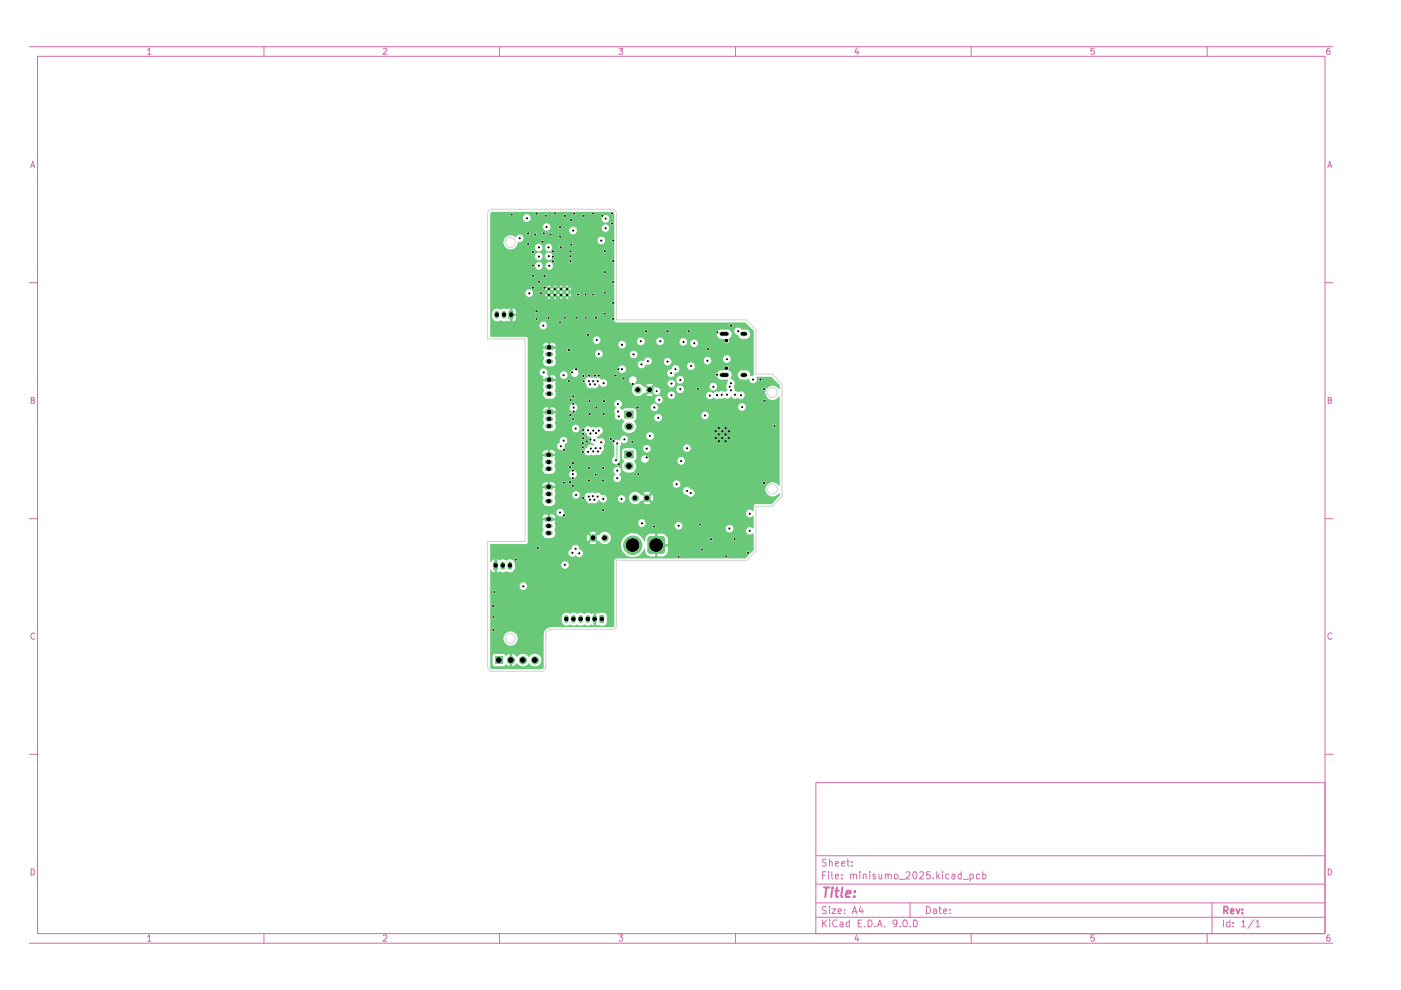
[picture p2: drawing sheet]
<svg xmlns="http://www.w3.org/2000/svg" width="297mm" height="210mm" viewBox="0 0 297 210" stroke-linecap="round" stroke-linejoin="round" font-family="sans-serif">
<g fill="none" stroke="#d36bac" stroke-width=".21">
<path d="M6.3 9.9h276.3M8 11.9h272.9v186.1h-272.9zM31.3 10.6l.4-.4v1.3M31.3 11.5h.7M56 9.9v2M81.3 10.3l.5-.1 .2 .4-.8 .9h.8M105.9 9.9v2M131.2 10.2h.8l-.4 .6h.4v.6h-.8M156 9.9v2M181.6 10.2l-.3 .9h.8M181.9 10.7v.8M205.9 9.9v2"/>
<path d="M232 10.2h-.7v.6h.6l.2 .2-.2 .5-.6-.1M255.9 9.9v2M281.9 10.2l-.5 .1-.1 .5v.6l.6 .1v-.7h-.5l-.1 .2M6.5 35.6l.4-1.4 .5 1.4M6.6 35.1h.7M281.5 35.6l.4-1.4 .5 1.4M281.6 35.1h.7M6.3 59.9h1.7M280.9 59.9h1.7M6.6 84.8h.6v-.5l-.6-.1v1.3h.6l.2-.4-.4-.3M281.6 84.8h.6v-.5l-.6-.1v1.3h.6l.2-.4-.4-.3M6.3 110h1.7"/>
<path d="M280.9 110h1.7M7.4 134.4a.57 .57 0 0 0-.8 0 .57 .57 0 0 0 0 .8l.3 .4 .5-.2M282.4 134.4a.57 .57 0 0 0-.8 0 .57 .57 0 0 0 0 .8l.3 .4 .5-.2M6.3 159.9h1.7M280.9 159.9h1.7M173 165.9h107.9v32.1h-107.9zM6.3 200h276.3M6.6 184.2a.71 .71 0 0 1 .7 .5 .71 .71 0 0 1-.2 .8h-.5zM31.3 198.6l.4-.4v1.4M31.3 199.6h.7M56 198v2M81.3 198.4l.1-.2h.4l.2 .4-.8 1h.8"/>
<path d="M105.9 198v2M131.2 198.2h.8l-.4 .5 .4 .2v.5l-.3 .2h-.3l-.2-.2M156 198v2M173 194.5h107.9M173 191.4h107.9M173 187.5h107.9M173 181.4h107.9M174.4 195.1v1.4M174.4 185.6h.5M174.6 195.7l.7 .8M175.1 184.8h-.7v1.6M175.2 192.3l-.6-.1-.3 .3 .3 .5 .5 .1v.5h-.8"/>
<path d="M175.2 182.2l-.6-.1-.3 .4 .3 .4h.3l.2 .1 .1 .4-.3 .2h-.6M175.3 195.1l-.9 .8M175.7 184.8v.2M175.7 185.3v1.1M175.9 192.2v.2M175.9 182.8l.1-.2 .4 .1v.9M175.9 182.1v1.5M175.9 192.7v1M175.9 195.1v.1M175.9 195.5v1M176.4 192.7h.8l-.8 1h.8M176.4 184.8v1.3l.2 .3"/>
<path d="M177.1 185.8l.7-.1-.2-.4-.4 .1-.1 .7 .2 .3 .4-.1M177.1 183.1l.7-.1-.2-.4-.4 .1-.1 .7 .2 .2h.4M177.5 195.2l-.6-.1a.74 .74 0 0 0-.4 .9 .74 .74 0 0 0 1 .4M177.7 193.2l.7-.1-.2-.4-.5 .1v.8h.6M178.1 195.6h.5l.1 .9M178.4 183.1l.8-.1-.1-.3-.5-.1-.2 .3 .1 .7h.6M178.5 186.2v.2M178.5 185.4v.2M178.7 195.9l-.6 .1v.2l.1 .3 .5-.1M179.1 193.6v.1M179.1 192.8v.2M179.6 182.6h.5"/>
<path d="M179.7 182.1v1.3l.4 .2M180.1 195.6l-.4-.1-.3 .3 .1 .6h.6M180.1 195.1v1.4M180.3 185.5l.2-.2 .4 .1v1M180.3 185.3v1.1M180.6 183.5v.1M180.6 182.7v.2M180.7 193.7l.5-1.5 .5 1.5M180.8 193.3h.7M180.9 185.6a.35 .35 0 0 1 .4-.3 .35 .35 0 0 1 .3 .3v.8M181.6 198.2l-.3 .9h.8M181.9 198.7v.9"/>
<path d="M181.9 195.7h.6M182.3 184.8v.2M182.3 185.3v1.1M182.5 192.2l-.4 1h.9M182.7 195.1h-.8v1.4h.8M182.8 192.7v1M183 185.5l.2-.2 .4 .1v1M183 185.3v1.1M183.3 196.4v.1M184.1 195.1h.5a.78 .78 0 0 1 .3 .9 .78 .78 0 0 1-.8 .5zM184.4 184.8v.2M184.4 185.3v1.1"/>
<path d="M185.5 196.4v.1M185.6 185.4h-.5v.4l.6 .2-.2 .4-.4-.1M186 196.5l.5-1.4 .5 1.4M186.2 196.1h.7M186.4 185.3v1l.4 .1 .1-.2M186.9 185.3v1.1M187.5 196.4v.1M187.7 185.5l.2-.2 .3 .1 .1 1M187.7 185.3v1.1M188.3 185.6a.35 .35 0 0 1 .3-.3 .35 .35 0 0 1 .4 .3v.8M189.7 185.5v-.1a.45 .45 0 0 1 .7 .2l-.1 .6-.4 .2-.2-.2zM190.2 195.7l-.3 .3-.4-.1-.2-.2 .2-.6h.6a1.12 1.12 0 0 1-.4 1.4h-.2"/>
<path d="M190.7 186.4h1.2M190.8 196.4v.1M191.6 195.2l.5-.1a.84 .84 0 0 1-.2 1.4l-.3-.1-.2-.4zM192.1 185l.6-.2 .3 .5-1 1.1h1M193 196.4v.1M193 191.4v3.1M193.7 195.2l.5-.1a.84 .84 0 0 1-.2 1.4l-.3-.1-.1-.4zM193.7 184.9l.2-.1a.78 .78 0 0 1 .6 .6 .78 .78 0 0 1-.3 .8l-.1 .2a.89 .89 0 0 1-.4-1.5zM195 185l.2-.2h.4l.2 .5-.9 1.1h.9M196.4 192.2a.77 .77 0 0 1 .9 .8 .77 .77 0 0 1-.9 .7zM197.2 184.8h-.7l-.1 .8 .2-.2 .5 .1 .2 .2-.1 .5-.3 .2h-.3l-.2-.2M197.9 192.8h.6v.9"/>
<path d="M197.9 186.2v.2M198.5 193.1l-.6 .1v.4h.6M198.6 184.8v1.6M198.8 185.8l.4 .6M199.1 192.7h.5M199.2 192.2v1.3l.4 .2M199.2 185.3l-.6 .6M199.8 184.8v.2M199.8 185.3v1.1M200.1 193.2l.6-.1-.1-.4-.4 .1-.1 .7 .1 .2 .5-.1M201.2 185.4l-.5-.1-.2 .3 .1 .7h.6M201.4 193.6v.1"/>
<path d="M201.4 192.8v.2M201.8 185.4h.6v1M202.4 185.7l-.5 .1-.1 .2 .1 .4 .5-.1M203.8 185.4l-.4-.1-.3 .3 .1 .6 .2 .2 .4-.1M203.8 184.8v1.6M204.2 186.4h1.1M205.7 185.4a.52 .52 0 0 1 .7 .2l-.2 .7h-.5M205.7 185.3v1.6M205.9 198v2M207.7 185.4l-.4-.1-.3 .2v.7l.3 .2 .4-.1M208.4 185.4l.4-.1 .2 .3v.6l-.2 .2-.4-.1M208.4 184.8v1.6"/>
<path d="M232 198.2h-.7v.7l.2-.2h.3l.3 .3v.3l-.3 .3h-.3l-.2-.2M255.9 198v2M257 191.4v6.6M259.4 195.1v1.4M260.8 195.6l-.5-.1-.3 .3 .1 .6h.7M260.8 195.1v1.4M261.5 196.4v.1M261.5 195.6v.1M263.2 195.5l.5-.4v1.4M263.2 196.5h.9M265.9 195l-1.3 1.8M266.3 195.5l.4-.4v1.4"/>
<path d="M266.3 196.5h.8M281.6 184.2a.71 .71 0 0 1 .7 .5 .71 .71 0 0 1-.2 .8h-.5zM281.9 198.2l-.5 .2a.92 .92 0 0 0 .1 1.2l.4-.1 .1-.5-.2-.3h-.3l-.2 .3"/>
</g>
<path d="M259.5 193h.6a.47 .47 0 0 0 .3-.4 .47 .47 0 0 0-.3-.4h-.6v1.5M259.8 193l.5 .7M260.9 193.2l.7-.1-.1-.4-.5 .1-.1 .7 .2 .2 .4-.1M262.1 192.7l.4 1 .4-1M263.4 193.5v.2M263.4 192.8v.2" fill="none" stroke="#d36bac" stroke-width=".34"/>
<path d="M174.7 188.2h1.1M175.2 188.2l-.2 2M176.4 188.8l-.2 1.4M176.5 188.2v.2M177.1 188.8h.7M177.4 188.2l-.2 1.7 .5 .3M178.6 188.2l-.2 1.7 .2 .3M179.4 189.5l1-.1-.1-.5h-.8l-.2 1 .2 .3 .6-.1M181.1 190l.1 .1h-.2l.1-.1v.2M181.2 188.9v.3" fill="none" stroke="#d36bac" stroke-width=".42"/>
<path d="M104.1 45l25.9-.1 .3 .3v22.9l.3 .3h27.4l1.8 1.7v9.4l-.7 .3-.1-.6-.3-.5-.3-.2h-1.2a1 1 0 0 0-.8 1 1 1 0 0 0 .8 1h1.2l.3-.3 .2 .1v.3l.2 .5 .3 .1h.7a1.46 1.46 0 0 0 .4-1.3h3.1l1.7 1.8v.8l-.2-.1a1.54 1.54 0 0 0-2.1-.4 1.54 1.54 0 0 0-.6 2 1.54 1.54 0 0 0 2 .7l.7-.7 .2 .1v18.9l-.2-.1a1.54 1.54 0 0 0-2.1-.4 1.54 1.54 0 0 0-.6 2 1.54 1.54 0 0 0 2 .7l.7-.7 .2 .1v.6l-1.7 1.7h-3.5l-.3 .3-.1 1.2-.5-.3-.6 .1a.84 .84 0 0 0-.4 .8 .84 .84 0 0 0 .5 .7h.5l.4-.4 .2 .1v2.7l-.6-.3-.7 .1a.77 .77 0 0 0-.4 .8 .77 .77 0 0 0 .6 .6h.5l.4-.2 .2 .1v3.5l-1.8 1.7h-27.4l-.3 .4v13.9l-.3 .3-13.5 .1a1.51 1.51 0 0 0-1.2 1.3v7.2l-.3 .3h-10.8l-.3-.3v-2.5h.5v1.8l.3 .4h2.2l.2-.5 1 .5v-.9h.5l.1 .9 .5-.3 .3-.4 .2 .1a1.4 1.4 0 0 0 2.4-.1l.1 .1a1.36 1.36 0 0 0 2.1 .3 1.36 1.36 0 0 0 0-2 1.36 1.36 0 0 0-2.1 .3l-.1-.1a1.37 1.37 0 0 0-2.4 .1l-1-.7-.1 .9h-.5v-.9l-.8 .5h-.2l-.2-.5h-2.2l-.3 .5h-.5v-3.8h2.8l.1 .5a1.5 1.5 0 0 0 2.5 .7 1.5 1.5 0 0 0 .1-2.2 1.5 1.5 0 0 0-2.3 .1l-.4 .9h-2.8v-4.4h15.2v.8a1.01 1.01 0 0 0 .6 .9 1.01 1.01 0 0 0 1.1-.2l.1 .1a1.3 1.3 0 0 0 1.6-.1l.3 .2h.6l.4-.2 .5 .2h.6l.5-.2 .5 .2v-1.1h.5v1.1l.3-.1a1.79 1.79 0 0 0 1.8-.1l.2-.4v-1.5l-.3-.4a1.61 1.61 0 0 0-1.4-.1l-.3 .1-.3-.2v1.1h-.5v-1.1l-.2 .1a.45 .45 0 0 1-.8-.1h-.6l-.3 .3-.6-.3h-.6l-.3 .3-.5-.3h-.6l-.6 .3a1.02 1.02 0 0 0-1.1-.2 1.02 1.02 0 0 0-.6 .9h-15.2v-6.7h6.3l.2 .6 .3 .3 .7-.1 .4-.7a.85 .85 0 0 0-.5-.7 .85 .85 0 0 0-.9 .1l-.2 .5h-6.3v-3.4h.3l.3 .5 .4 .1v-1.1h.5l.1 1.1a.72 .72 0 0 1 1.1 0l.9-.3a1.02 1.02 0 0 0 1 .2 1.02 1.02 0 0 0 .7-.9v-.7h9.8a.79 .79 0 0 0 .8 .9 .79 .79 0 0 0 .7-1 .77 .77 0 0 0-.8-.6 .77 .77 0 0 0-.7 .7h-9.8v-.2a1.09 1.09 0 0 0-.8-.9 1.09 1.09 0 0 0-1.1 .3 .83 .83 0 0 0-1.3-.1l-.6-.2v1.1h-.5v-1.1l-.4 .1-.5 .6-.1-2.2h16.6v.4a.93 .93 0 0 0 1.5 .2l.6 .4a.74 .74 0 0 0 1-.5v-.5l-.3-.4-.4-.2a.87 .87 0 0 0-.6-.9 .87 .87 0 0 0-1 .4l-.1 .5-.5 .2-.2 .4h-16.6v-1.7h27.8v.6a2.53 2.53 0 0 0 2.4 2.1 2.53 2.53 0 0 0 2.5-1.8l.2 .1a1.25 1.25 0 0 0 1.1 1.6h1v-1.1h.5v1.1a1.9 1.9 0 0 0 1.9-.4 1.89 1.89 0 0 0 .3-1.7h-1.1v-.5h1.1l-.1-1.4-.6-.7-.4-.1h-1.1v1.1h-.5v-1.1h-1a1.51 1.51 0 0 0-1.2 1.7l-.9-1.2a2.44 2.44 0 0 0-2.5-.5 2.44 2.44 0 0 0-1.6 2v.2h-27.8h7.7l.3-.3v-3.6h3.1v.4l.3 .3-.3 .6a1.05 1.05 0 0 0 .7 1.3h1.4l.1-.2h7.2l.2 .9 .7-.7v.2l.4 .1-.7 .7 .4 .3 1-.2-.6-.8 .3-.1v-.2l.7 .7 .2-.2 .1 .1 .1 .2 .7 .5h.7l.6-.5a1.5 1.5 0 0 0 .2-1.4 1.3 1.3 0 0 0-1.2-.8 1.3 1.3 0 0 0-1.2 .8l-.2-.2-.7 .7-.3-.3 .6-.7-.8-.3-.6 .3 .7 .7-.4 .3-.6-.7-.3 .6h-7.2l.4-.2 .1-.3v-.6l-.2-.4 .1-.2a1.27 1.27 0 0 0 0-1.3h17.7l.2 .6 .3 .2h.6l.3-.3h6.3a.82 .82 0 0 0 .5 .8 .82 .82 0 0 0 1-.2h9.4v.3a.84 .84 0 0 0 1.2 .5 .82 .82 0 0 0 .2-1.3 .82 .82 0 0 0-.8-.2 .82 .82 0 0 0-.6 .7h-9.4l.2-.3v-.6l-.6-.4-.6 .1-.5 .6h-6.3a.81 .81 0 0 0-.3-1.3l-.7 .1-.4 .7h-17.7l.1-.5h-1.1v-.5h1.1l-.4-.8h-.7v.8l-.1-.2-.4 .2v-.8h-.7l-.4 .8h1.1v.5h-1.1l.2 .4-.2 .7h-3.1v-2.9h6.1a.79 .79 0 0 0 .8 .9 .79 .79 0 0 0 .7-1 .77 .77 0 0 0-.8-.6 .77 .77 0 0 0-.7 .7h-6.1v-3.9h3.1v.4l.3 .4-.3 .5v.6l.3 .3a1.52 1.52 0 0 0 2.4-.3v-.6l-.2-.4 .2-.7h3.7v.3l.5 .5h.5l.5-.5h1.1l.2 .6a1.03 1.03 0 0 0 1.5 .8h.7l.6-.6 .5 .5 .6 .1 .4-.3 .2-.6h2.3v.3l.3 .4 .2 .2h.5l.5-.6v-.5h.9a1.3 1.3 0 0 0 .9 1.3 1.3 1.3 0 0 0 1.5-.7l.3 .2 .7-.7 .3 .4-.7 .6a1.02 1.02 0 0 0 1.5 0l-.7-.6 .3-.2v-.2l.8 .7 .2-.4-.2-1-.8 .6v-.1l-.3-.2 .7-.8a1.32 1.32 0 0 0-1.5 .1l.7 .7-.3 .3-.7-.6-.3 .1-.5-.6a1.28 1.28 0 0 0-1.9 1.1h-.9l-.2-.3a.75 .75 0 0 0-.8-.2 .75 .75 0 0 0-.5 .7h-2.3v-.2a.84 .84 0 0 0-1.2-.5 .92 .92 0 0 0-1.4-.4l-.2-.2h-1.1l-.4 .1-.3 .4-.1 .3h-1.1l-.1-.7-.3-.3-.5-.1-.5 .4-.1 .4h-3.7l-.1-.9h27.2l.2 .6 .7 .3a.8 .8 0 0 0 1.3 .1 .8 .8 0 0 0-.3-1.2h-.3l-.4-.5a.91 .91 0 0 0-1.2 .7h-27.2l.1-.5h-1.1v-.5h1.1l-.1-.4h25a.83 .83 0 0 0 .7 .8 .83 .83 0 0 0 .9-.5l-.1-.6a.79 .79 0 0 0-.8-.5 .79 .79 0 0 0-.7 .8h-25l-.3-.3-.7-.1v.8h-.5v-.8h-.4l-.4 .2-.3 .6h1.1v.5h-1.1l.2 .5-.2 .7h-3.1v-4.2h8.8a.81 .81 0 0 0 1 .8 .81 .81 0 0 0 .5-1.2 .81 .81 0 0 0-1.3-.1l-.2 .5h-8.8v-2.6h3.1v.4a.54 .54 0 0 1 0 .9l.1 .7 .6 .6h1.4l.5-.4 .1-.4h12.4l.1 .5 .3 .3-.4 .6 .1 .7a1.04 1.04 0 0 0 1.1 .4l.3-.6a.78 .78 0 0 0-.4-1l.4-.6a.78 .78 0 0 0-.6-1 .78 .78 0 0 0-.9 .7h-12.4v-.5l-.2-.4 .2-.5-.1-.8h12.2v.2a.9 .9 0 0 0 1.3 .6l.3-.7v-1.9h.5v1.5l.5 .6a1.35 1.35 0 0 0-.5 1.4 1.35 1.35 0 0 0 1 1 1.77 1.77 0 0 0 1.7-.4 1.34 1.34 0 0 0-.2-2l.4-.6h1.1l.1 .5 .7 .5 .8-.5h6.1a.84 .84 0 0 0 .5 .8l.7-.1 .4-.7v-.3l-.5-.5h-.6l-.2 .2-.3 .6h-6.1v-.6a.84 .84 0 0 0-.8-.6 .84 .84 0 0 0-.8 .7h-1.1l.1-1.6-.3-.5-.3-.1h2.1a.79 .79 0 0 0 .8 1 .79 .79 0 0 0 .7-1h6.9l.1 .4a.86 .86 0 0 0 1.5-.1l-.1-.6a.78 .78 0 0 0-.8-.5 .78 .78 0 0 0-.7 .8h-6.9l-.1-.4-.3-.2h-.6l-.4 .2-.1 .4h-3.9l-.5 .3-.1 .4h-.5v-1.1l.2-.2 .1-.6a.88 .88 0 0 0 1 .1 .88 .88 0 0 0 .4-1l-.2-.4-.4-.2h4.5v.4a.84 .84 0 0 0 1.2 .5 .86 .86 0 0 0 .4-.8 .86 .86 0 0 0-.6-.7 .78 .78 0 0 0-1 .6h-4.7l-.3 .1-.4 .4-.1 .6-.4-.1a.87 .87 0 0 0-1 .5v.5l.2 .2v2.3l-.4 .3-.1 .4h-12.2v-.3l.1-.5h-1.1v-.5h1.1l-.2-.6-.9-.1v.7h-.5v-.7h-.5a.74 .74 0 0 0-.6 .7h1.1v.5h-1.1l.2 .5-.2 .7h-3.1v-3.4h6.3v.4l.5 .5 .6-.1a.92 .92 0 0 0 .4-1.1l.1-.1a.79 .79 0 0 0 0-1.4 .79 .79 0 0 0-1.1 .8v.3l-.5 .4v.3h-6.3v-5.7h3.2l.1 .4a.83 .83 0 0 1-.1 1.1l.3 .8 .5 .3h1.2l.5-.3 .1-.3h3.6a.82 .82 0 0 0 .5 .9l.7-.1 .3-.5h1.1v.4l.4 .4a1.04 1.04 0 0 0 1 .9 .91 .91 0 0 0 .6 1.4v.2h-.3a.99 .99 0 0 0-1.3 .6 .8 .8 0 0 0-.3 1.2 .8 .8 0 0 0 1.2 .2 1.23 1.23 0 0 0 1.2 0l.6 .1 .5-.3 .1-.5 .5-.4-.2-.9a.79 .79 0 0 0 .2-1.2 .79 .79 0 0 0-1.1-.1h-.3l-.2-.3 .5-.4 .2-.3a.8 .8 0 0 0 .4-1.3l-.4-.2-.8 .1-.4-.1h-.6a1.07 1.07 0 0 0-1.2 0l-.3 .5h-1.1a.78 .78 0 0 0-.6-1 .78 .78 0 0 0-.9 .7h-3.6l.1-.8-.2-.4 .2-.4v-.6l-.2-.3 .2-.6h-1.1l.2-.3-.2-.2h1.1l-.1-.5-.3-.3h-.7v.7h-.5v-.7l-.8 .1-.3 .7h1.1v.5h-1.1l.3 .5-.3 .6h-3.2v-2.5h8.9a.84 .84 0 0 0 1 .9 .84 .84 0 0 0 .5-1.2 .84 .84 0 0 0-1.4-.1l-.1 .4h-8.9v-.7h18.4v.3l.4 .4v.3h-.2l-.2 .4v.5l.1 .3a.82 .82 0 0 0 .2 1 .82 .82 0 0 0 1.1 0h.3l.4 .5-.2 .2a1.42 1.42 0 0 0 0 1.9 1.42 1.42 0 0 0 1.9 .3 1.26 1.26 0 0 0 .3-2.2v-.3l.3-.2 .2-.5h3.8v.4a.8 .8 0 0 0 1 .5 .8 .8 0 0 0 .6-1.1l-.2-.3h8.6v.3a.81 .81 0 0 0 .7 .5 .81 .81 0 0 0 .8-.4 .84 .84 0 0 0-.8-1.2l-.6 .5-.1 .3h-8.6a.82 .82 0 0 0-1.4 .5h-3.8v-1.3l-.2-.4-.2-.1-2-.1-.6 .4-.5-.6 6.6-.1v.4a.81 .81 0 0 0 .7 .4 .81 .81 0 0 0 .7-.4l.2-.2-.1-.3h17l.2 .6 .4 .3h.5a.83 .83 0 0 0 .2-1.5 .83 .83 0 0 0-1.3 .6h-17v-.1a.79 .79 0 0 0-.9-.5 .79 .79 0 0 0-.6 .7l-6.5-.1a.78 .78 0 0 0-.1-1.2 .78 .78 0 0 0-1.1 .6h-18.4v-.9h27v.3a.85 .85 0 0 0 .8 .6 .85 .85 0 0 0 .8-.6l-.1-.6a.74 .74 0 0 0-1.1-.4l-.3 .4-.1 .3h-27v-5.8h2.5l.2 .6 .6 .3-.1 .5h1.1v.5h-1.1l.3 .5-.1 .3a1.07 1.07 0 0 0 .1 1.2 1.05 1.05 0 0 0 .5 1.7h1.4a1.12 1.12 0 0 0 .3-1.7l.1-.2h16.3a1.26 1.26 0 0 0 1.8 1.3l.6-.6 .3 .1 .7-.6 .3 .3-.6 .7a1.27 1.27 0 0 0 1.4 0l-.7-.7 .4-.3 .4 .6 .4 .3h2.5v.2a.9 .9 0 0 0 1.4 .6l.2-.7h6.6v.3l.5 .5h.5l.5-.3 .4 .2a.62 .62 0 0 0 .9-.1l.6 .1a.97 .97 0 0 1 1.1 0h.4l.3-.5 .7 .5h.5l.3-.2 .3 .2a.91 .91 0 0 0 1.2-.5v-.6l-.5-.4-1 .2-.7-.4v-.4l-.2-.3v-.3l.2-.2v-.6l-.5-.5-.4-.1 .4-.8a1.06 1.06 0 0 0-.8-1.1 .57 .57 0 0 0-.2-.9h-.3l-.3 .3v.6h-.9l-.3 .2a1.02 1.02 0 0 0 .3 1.8l1.7 .1-.4 1.1v.6l.2 .3-.1 .3-.5 .2-.4-.2-.7 .2-.7-.1-.5 .4-.8-.4-.7 .4-.1 .4h-6.6a.81 .81 0 0 0-.7-.8 .81 .81 0 0 0-.9 .7h-2.2l.4-.1 .3-.4-.1-.8h3.5l.1 .4a.8 .8 0 0 0 1.2 .4l.3-.4v-.5l-.3-.4h5.7a.83 .83 0 0 0 .7 .9 .83 .83 0 0 0 .9-.5l-.1-.7a1.04 1.04 0 0 0-1.1-.4l-.3 .4-.1 .3h-5.7a.87 .87 0 0 0-1.3 .5h-3.6l-.3-.2h-.5l-.1-.3-.7 .8-.2-.4h-.2l.7-.7a1.39 1.39 0 0 0-1.5 0l.7 .7-.3 .4-.7-.8-.3 .2-.3-.4a1.3 1.3 0 0 0-2.1 .9h-16.3l.1-.9-.2-.4 .2-.1v-.4h-1.1l7.3-.1 .2 .7a.89 .89 0 0 0 1.1 .9h1.1l.6-.8 .7 .5h.5a.84 .84 0 0 0 .3-1.4l-.2-.1h5.1a.75 .75 0 0 0 .3 .8 .75 .75 0 0 0 .9-.1h6.9v.2a.84 .84 0 0 0 .7 .8 .84 .84 0 0 0 .9-.5v-.6l-.5-.5h-.7l-.4 .6h-6.9l.3-.2 .1-.5h8.4v.1a.82 .82 0 0 0 1.2 .7 .82 .82 0 0 0 0-1.4 .82 .82 0 0 0-1.2 .6l-8.5-.1a.77 .77 0 0 0-.8-.6 .77 .77 0 0 0-.7 .7l-5.5-.1-.3 .2-.6-.5h-1.7a.85 .85 0 0 0-1.3 .6h-7.2l.1-.2-.2-.2h1.1a.63 .63 0 0 0-.4-.8h-.7v.8l-.2-.2-.3 .2v-.8h-.2h2.7v.2a.82 .82 0 0 0 1.2 .6 .82 .82 0 0 0 .3-1.3h.8v.4l.5 .5a.99 .99 0 0 0 1.1-.5v-.5a.78 .78 0 0 0-.9-.6 .78 .78 0 0 0-.7 .7h-.8l-.3-.2a.8 .8 0 0 0-1.2 .7h-2.7v-.8l-.2-.4-.3-.1h15.6l.1 .5 .6 .4h9.6a.82 .82 0 0 0 .7 .8 .82 .82 0 0 0 .9-.5l.1-.4a.83 .83 0 0 0 .9-.5 .83 .83 0 0 0-.4-1h2.1v.2a.86 .86 0 0 0 .7 .7 .86 .86 0 0 0 .9-.5l-.2-.8a.84 .84 0 0 0-.8-.2 .84 .84 0 0 0-.6 .6h-2.8a.84 .84 0 0 0-.5 .9h-.4l-.4 .2-.2 .5h-9.4a.82 .82 0 0 0 .6-.6 .82 .82 0 0 0-.2-.8l-.3-.2h-.5l-.3 .3-.2 .4h-15.7a.72 .72 0 0 0-1 .7h-2.5v-3.8h3.2v.2a1.14 1.14 0 0 1 0 1.5l.3 .7 .5 .2h1.2l.6-.5h17.6a.81 .81 0 0 0 .7 .9 .81 .81 0 0 0 .9-.8h.9l.2-.2 .2-.5h2.6a.8 .8 0 0 0 .8 .9 .8 .8 0 0 0 .7-1.1h6.9v.4a.81 .81 0 0 0 .7 .4 .81 .81 0 0 0 .8-.4l.1-.2-.1-.5h2.6v.1a.84 .84 0 0 0 .7 .7 .84 .84 0 0 0 .9-.5l-.1-.7a1.04 1.04 0 0 0-1.1-.3l-.3 .3-.1 .4h-2.6a.76 .76 0 0 0-.9-.4 .76 .76 0 0 0-.6 .7l-6.9-.1a.86 .86 0 0 0-1.5 .1v.2h-2.6l-.1-.4-.3-.3a.88 .88 0 0 0-1.3 .7 .86 .86 0 0 0-1.2 .6h-17.6l.1-.9-.2-.4 .2-.4v-.5h8.4a.82 .82 0 0 0 .5 .8h.5l.4-.2 .2-.5h5.8v.3a.84 .84 0 0 0 1.1 .5 .81 .81 0 0 0 .1-1.4 .81 .81 0 0 0-1.2 .6l-5.8-.1a.9 .9 0 0 0-1.4-.6l-.2 .6h-8.4l-.2-.5 .2-.5h-1.1l.2-.3-.2-.3h1.1l-.1-.4h13.4a.82 .82 0 0 0 .5 .9l.7-.1a.82 .82 0 0 0 .4-.9 .82 .82 0 0 0-.7-.6h3.1v.3a.82 .82 0 0 0 1 .6 .82 .82 0 0 0 .6-.9h2.4v.3a.84 .84 0 0 0 1.2 .5l.4-.3 .1-.4h3.3v.2a.82 .82 0 0 0 .7 .7 .82 .82 0 0 0 .9-.6h.6v.2a.8 .8 0 0 0 1.2 .6l.5-.5v-.5a.83 .83 0 0 0-.8-.5 .83 .83 0 0 0-.8 .5l-.1 .2h-.6v-.5l-.5-.4a.91 .91 0 0 0-1.1 .6h-3.3v-.3a.84 .84 0 0 0-.9-.5 .84 .84 0 0 0-.8 .7l-2.4-.1a.83 .83 0 0 0-.8-.6 .83 .83 0 0 0-.8 .7h-3.3l-.4 .1-.3 .6h-13.4l-.5-.3h-.5v.7l-.2-.1-.3 .1v-.7h-.5a.74 .74 0 0 0-.6 .7h1.1v.6h-1.1l.3 .5-.3 .6h-3.2v-3h13.9l.1 .4 .4 .4a.85 .85 0 0 0 .9-.4 .85 .85 0 0 0-.2-1l-.2-.2h-.5l-.4 .3-.1 .5h-13.9v-.4l-.3-.3h-7.7v-.4h48.1l.4 .7 .3 .1h.8l.2 .2-.1 .5 .3 .3 .5-.1a.61 .61 0 0 0 0-.9h.1a.92 .92 0 0 0 .6-.7 .92 .92 0 0 0-.3-1h.9v.6l.7 .3 .3 .5 .5 .3h1.2l.3-.1 .3-.5v-.6l-.3-.5-.3-.2h-1.1a.86 .86 0 0 0-.9-.4 .86 .86 0 0 0-.7 .6h-.9l-.4-.2h-1.7l-.6 .5-.1 .6h-48.1v-2h10.4l.5 .7h.7a.84 .84 0 0 0 .5-.8 .84 .84 0 0 0-.6-.7l-.6 .1-.5 .7h-10.4v-2.7h.5v1a1.12 1.12 0 0 0 1.8 .6l.4 .2h.5l.4-.2 .7 .2v-1.1l.1 .2 .4-.2v1.1h.3l.3-.4 .1-.7h-.7v-.5h.7a.81 .81 0 0 0-.7-1.1v1.1h-.5v-1.1l-.7 .3a1.08 1.08 0 0 0-1.5 0 1.05 1.05 0 0 0-1.6 .6h-.5v-3h16.7l-.3-.4-.4 .4h-.6l-.3-.4-.3 .4h-.7l-.4-.4-.2 .4h-.7l-.3-.4-.4 .4h-12.1v-1.2h7.5v.2a.81 .81 0 0 0 .6 .6 .81 .81 0 0 0 .9-.4h2.7l.1 .4 .3-.3h.7l.4 .3 .2-.3h.8l.2 .3 .3-.3h.7l.3 .3 .3-.3h.7l.3 .3 .1-.1-.1-.5-.3 .3h-.7l-.3-.3-.3 .3h-.7l-.3-.3-.2 .3h-.8l-.2-.3-.4 .3h-.7l-.3-.3-.1 .2h-2.7l.1-.6h3.1l.3 .4 .3-.4h.7l.2 .4 .4-.4h.7l.3 .4 .3-.4h.7l.3 .4 .3-.4-.3-.2-.3 .2h-.7l-.3-.2-.3 .2h-.7l-.4-.2-.2 .2h-.7l-.3-.2-.3 .2h-3.1l-.1-.1a1.04 1.04 0 0 0-1.1-.4l-.3 .4-.1 .3h-7.5v-.8h11.7l.1 .3 .3-.3h.3v.1l.4-.1 .4 .3 .2-.3h.3v.1l.5-.1 .2 .3 .4-.3h-.1h.3v.1l.4-.1 .3 .3 .3-.3h.3v.1l.4-.1 .3 .3 .1-.5-.1-.1-.3 .3h-.2l-.1-.1-.4 .1-.3-.3-.3 .3h-.2l-.1-.1-.4 .1-.3-.3-.2 .3h-.3l-.1-.1-.4 .1-.2-.3-.4 .3h-.2l-.1-.1-.4 .1-.3-.3-.1 .3h-11.7v-.6h12.1l.4 .2 .3-.2h.7l.2 .2 .4-.2h.7l.3 .2 .3-.2h.6l.4 .2 .3-.2h-16.7v-4.4h9.6l.1 .5 .4 .4h.5l.3-.2 .2-.7h.7l.1 .5 .4 .4a.85 .85 0 0 0 .9-.4 .85 .85 0 0 0-.1-1l-.3-.2h-.5l-.3 .2-.2 .5h-.7l-.1-.5-.4-.2h-.5l-.3 .2-.2 .5h-9.6v-2h9.5l.2 .6 .4 .3h.5l.3-.2 .2-.3v-.5h.5l.1 .4a.8 .8 0 0 0 1.3 .4l.2-.4v-.5a.84 .84 0 0 0-.8-.6 .84 .84 0 0 0-.8 .7l-.5-.1a.84 .84 0 0 0-1.2-.5l-.3 .4-.1 .3h-9.5v-3h2.8l.2 .8 .6 .6 .4 .2 .9-.1 .5-.4h4.1v.1a.9 .9 0 0 0 1.4 .6l.2-.4v-.3h.5v.3a.8 .8 0 0 0 1.4 .3 .8 .8 0 0 0-.4-1.3h-.5l-.3 .2-.2 .5h-.5l-.1-.5-.4-.2-.7 .1-.2 .1-.2 .5h-4.1l.6-1.1a.86 .86 0 0 0 1-.4h15.8l.3 .7 .2 .2 .6-.1a.76 .76 0 0 0 .4-1.1l-.5-.4a.72 .72 0 0 0-1 .7h-15.8l.1-.7-.6-.5h-.5l-.6 .6v-.1a1.54 1.54 0 0 0-2.6 1.1h-2.8v-3.3h11.2v.4l.5 .5 5.1-.1a.8 .8 0 0 0 1.1 .8 .8 .8 0 0 0 .2-1.3h5.6l.1 .6 .4 .2h.6l.5-.5-.1-.6a.81 .81 0 0 0-.9-.4 .81 .81 0 0 0-.6 .7l-5.6-.1a.85 .85 0 0 0-1.3 .6l-4.3-.1a.74 .74 0 0 0 .3-.7 .74 .74 0 0 0-.6-.6h-.5l-.3 .2-.2 .4h-11.2v-1.8h7a.81 .81 0 0 0 .7 .9 .81 .81 0 0 0 .9-.8h15.1v.1a.9 .9 0 0 0 1.3 .6 .87 .87 0 0 0-.2-1.4l-.7 .1-.3 .1-.1 .5h-15.1l-.1-.5a.74 .74 0 0 0-1.1-.3l-.3 .3-.1 .4h-7v-1z" fill="#6ac979"/>
<path d="M130.8 94v3.3l-.2 .2" fill="none" stroke="#6ac979" stroke-width=".21"/>
<path d="M116.1 83.5h.7" fill="none" stroke="#6ac979" stroke-width="1"/>
<path d="M115.9 87.1h1.2v.6h-1.2z" fill="#6ac979"/>
<path d="M115.8 87h1.3v.6h-1.3z" fill="none" stroke="#6ac979" stroke-width=".51"/>
<path d="M116.1 82h.7" fill="none" stroke="#6ac979" stroke-width="1"/>
<path d="M115.9 80.3h1.2v.5h-1.2z" fill="#6ac979"/>
<path d="M115.8 80.3h1.3v.5h-1.3z" fill="none" stroke="#6ac979" stroke-width=".51"/>
<path d="M132.6 87.3h1.6v1.2h-1.6z" fill="#6ac979"/>
<path d="M132.6 87.3h1.5v1.2h-1.5z" fill="none" stroke="#6ac979" stroke-width=".51"/>
<path d="M116.1 88.8h.7M116.1 90.3h.7" fill="none" stroke="#6ac979" stroke-width="1"/>
<g fill="#6ac979">
<circle cx="135.3" cy="82.7" r=".8"/>
<circle cx="137.8" cy="82.7" r=".8"/>
</g>
<path d="M133.2 90.4h.3" fill="none" stroke="#6ac979" stroke-width="1.7"/>
<path d="M116.1 75.1h.7" fill="none" stroke="#6ac979" stroke-width="1"/>
<path d="M115.9 73.4h1.2v.6h-1.2z" fill="#6ac979"/>
<path d="M115.8 73.4h1.3v.5h-1.3z" fill="none" stroke="#6ac979" stroke-width=".51"/>
<path d="M108.1 66.2h.6v1.2h-.6z" fill="#6ac979"/>
<path d="M108 66.1h.6v1.3h-.6z" fill="none" stroke="#6ac979" stroke-width=".51"/>
<path d="M105.3 66.4v.7M106.8 66.4v.7M116.1 76.6h.7" fill="none" stroke="#6ac979" stroke-width="1"/>
<g fill="#6ac979">
<path d="M117.4 61.1h.4v.5h-.4z"/>
<path d="M120.1 62.4h.4v.4h-.4z"/>
<path d="M120.1 61.1h.4v.5h-.4z"/>
<path d="M118.8 61.1h.4v.5h-.4z"/>
<path d="M118.8 62.4h.4v.4h-.4z"/>
<path d="M116.2 61.1h.4v.5h-.4z"/>
<path d="M117.4 62.4h.4v.4h-.4z"/>
<path d="M116.2 62.4h.4v.4h-.4z"/>
<circle cx="153.2" cy="92.9" r=".38"/>
<circle cx="154.6" cy="91.5" r=".38"/>
<circle cx="153.9" cy="92.2" r=".38"/>
<circle cx="154.6" cy="92.9" r=".38"/>
<circle cx="153.9" cy="93.6" r=".38"/>
<circle cx="153.9" cy="90.8" r=".38"/>
</g>
<path d="M153 70.8h1.1M153 79.5h1.1M157.4 70.8h.6M157.4 79.5h.6" fill="none" stroke="#6ac979" stroke-width="1"/>
<g fill="#6ac979">
<path d="M115.8 96.2h1.2v.5h-1.2z"/>
<circle cx="152.4" cy="90.8" r=".38"/>
<circle cx="153.2" cy="91.5" r=".38"/>
<circle cx="152.4" cy="92.2" r=".38"/>
<circle cx="151.8" cy="92.9" r=".38"/>
<circle cx="151.8" cy="91.5" r=".38"/>
<circle cx="152.4" cy="93.6" r=".38"/>
</g>
<path d="M115.7 96.2h1.2v.5h-1.2z" fill="none" stroke="#6ac979" stroke-width=".51"/>
<path d="M116 98h.7M116 104.7h.7" fill="none" stroke="#6ac979" stroke-width="1"/>
<path d="M115.8 103h1.2v.6h-1.2z" fill="#6ac979"/>
<path d="M115.7 103h1.2v.5h-1.2z" fill="none" stroke="#6ac979" stroke-width=".51"/>
<path d="M116 99.4h.7" fill="none" stroke="#6ac979" stroke-width="1"/>
<g fill="#6ac979">
<path d="M132.6 95.8h1.6v1.2h-1.6z"/>
<circle cx="137.2" cy="105.6" r=".8"/>
<circle cx="134.7" cy="105.6" r=".8"/>
<circle cx="128.2" cy="114.1" r=".8"/>
<circle cx="134.2" cy="115.6" r="2.07"/>
</g>
<path d="M132.6 95.8h1.5v1.1h-1.5z" fill="none" stroke="#6ac979" stroke-width=".51"/>
<g fill="#6ac979">
<path d="M138 114.4h2.3v2.3h-2.3z"/>
<circle cx="125.8" cy="114.1" r=".8"/>
</g>
<path d="M138 114.4h2.3v2.3h-2.3z" fill="none" stroke="#6ac979" stroke-width="1.5"/>
<path d="M133.2 98.8h.3" fill="none" stroke="#6ac979" stroke-width="1.7"/>
<path d="M121.6 130.9v.7M123.1 130.9v.7M124.6 130.9v.7" fill="none" stroke="#6ac979" stroke-width="1"/>
<path d="M127.4 130.7h.5v1.2h-.5z" fill="#6ac979"/>
<path d="M127.3 130.6h.5v1.2h-.5z" fill="none" stroke="#6ac979" stroke-width=".51"/>
<path d="M120.1 130.9v.7M126.1 130.9v.7" fill="none" stroke="#6ac979" stroke-width="1"/>
<g fill="#6ac979">
<path d="M104.9 119.3h.5v1.3h-.5z"/>
<circle cx="113.4" cy="140" r=".89"/>
</g>
<path d="M104.8 119.3h.5v1.3h-.5z" fill="none" stroke="#6ac979" stroke-width=".51"/>
<path d="M106.6 119.5v.8" fill="none" stroke="#6ac979" stroke-width="1"/>
<g fill="#6ac979">
<path d="M104.9 139.1h1.7v1.7h-1.7z"/>
<circle cx="108.3" cy="140" r=".89"/>
<circle cx="110.9" cy="140" r=".89"/>
</g>
<path d="M108.1 119.5v.8" fill="none" stroke="#6ac979" stroke-width="1"/>
<path d="M115.8 109.9h1.2v.5h-1.2z" fill="#6ac979"/>
<path d="M115.7 109.8h1.2v.5h-1.2z" fill="none" stroke="#6ac979" stroke-width=".51"/>
<path d="M116 111.5h.7M116 106.3h.7M116 113h.7" fill="none" stroke="#6ac979" stroke-width="1"/>
<g fill="none" stroke="#d0d2cd" stroke-width=".21">
<path d="M104.4 44.4a1.02 1.02 0 0 0-1 1v26.5h7.9v42.9h-7.9v26.6M104.4 44.4h25.4M129.8 44.4l.7 .3 .3 .7M130.7 45.4v22.4h27.5l2.1 2v9.5h3.4l2.1 2.1v23.9l-2.1 2.1h-3.4v9.4l-2.1 2.1h-27.5v13.6l-.2 .7-.7 .2h-13a1.02 1.02 0 0 0-1.1 1.1v6.9M103.4 141.4a.97 .97 0 0 0 1 1M104.4 142.3h10.3M115.7 141.4l-.3 .7-.7 .3"/>
<circle cx="108.2" cy="51.4" r="1.06"/>
<circle cx="163.7" cy="83.2" r="1.06"/>
<circle cx="163.7" cy="103.7" r="1.06"/>
<circle cx="108.2" cy="135.4" r="1.06"/>
</g>
<g fill="#000">
<path d="M116.3 61.2l.2 .1-.1 .1-.2-.1zM116.3 62.5l.2 .1-.1 .1-.2-.1zM116.2 61.1l.3 .2-.1 .2-.3-.2zM116.2 62.4l.3 .2-.1 .2-.3-.2zM117.5 61.2l.2 .1v.1l-.2-.1zM117.5 62.5l.2 .1v.1l-.2-.1zM117.5 61.1l.3 .2-.1 .2-.3-.2zM117.5 62.4l.3 .2-.1 .2-.3-.2zM118.9 61.2l.2 .1-.1 .1-.2-.1zM118.9 62.5l.2 .1-.1 .1-.2-.1zM118.9 61.1l.3 .2-.1 .2-.4-.2zM118.9 62.4l.3 .2-.1 .2-.4-.2z"/>
<path d="M120.2 62.5l.2 .1-.1 .1-.2-.1zM120.2 61.2l.2 .1-.1 .1-.2-.1zM120.1 62.4l.3 .2-.1 .2-.3-.2zM120.1 61.1l.3 .2-.1 .2-.3-.2zM151.7 92.8l.1 .1v.1l-.2-.1zM151.7 91.3l.1 .1v.2l-.2-.2zM151.6 92.7l.3 .2-.1 .2-.3-.2zM151.6 91.3l.3 .1-.1 .2-.3-.2zM152.3 90.6l.2 .2v.1l-.2-.1zM152.3 92l.2 .1v.1l-.2-.1zM152.3 93.4l.2 .2v.1l-.2-.1zM152.3 90.6l.3 .2-.1 .2-.3-.2z"/>
<path d="M152.3 91.9l.3 .2-.1 .2-.3-.2zM152.3 93.4l.3 .2-.1 .1-.3-.1zM153.1 92.8l.2 .1-.1 .1-.2-.1zM153.1 91.3l.2 .1-.1 .2-.2-.2zM153.1 92.7l.3 .2-.1 .2-.3-.2zM153.1 91.3l.3 .1-.1 .2-.3-.2zM153.8 92l.2 .1-.1 .1-.2-.1zM153.8 93.4l.2 .2-.1 .1-.2-.1zM153.8 90.6l.2 .2-.1 .1-.2-.1zM153.7 91.9l.4 .2-.2 .2-.3-.2zM153.7 93.4l.4 .2-.2 .1-.3-.1zM153.7 90.6l.4 .2-.2 .2-.3-.2z"/>
<path d="M154.5 91.3l.1 .1v.2l-.2-.2zM154.5 92.8l.1 .1v.1l-.2-.1zM154.4 91.3l.3 .1-.1 .2-.3-.2zM154.4 92.7l.3 .2-.1 .2-.3-.2z"/>
<circle cx="105.3" cy="66.7" r=".38"/>
<circle cx="105.3" cy="66.7" r=".47"/>
<circle cx="106.8" cy="66.7" r=".38"/>
<circle cx="106.8" cy="66.7" r=".47"/>
<circle cx="108.4" cy="66.7" r=".38"/>
<circle cx="108.4" cy="66.7" r=".47"/>
<circle cx="116.4" cy="75.1" r=".38"/>
<circle cx="116.4" cy="76.6" r=".38"/>
<circle cx="116.4" cy="73.7" r=".38"/>
<circle cx="116.4" cy="75.1" r=".47"/>
<circle cx="116.4" cy="73.7" r=".47"/>
<circle cx="116.4" cy="76.6" r=".47"/>
<circle cx="154" cy="72.2" r=".38"/>
<circle cx="154" cy="78.1" r=".38"/>
<circle cx="116.3" cy="99.4" r=".38"/>
<circle cx="116.3" cy="98" r=".38"/>
<circle cx="116.3" cy="96.4" r=".38"/>
<circle cx="116.3" cy="98" r=".47"/>
<circle cx="116.3" cy="99.4" r=".47"/>
<circle cx="116.3" cy="96.4" r=".47"/>
<circle cx="116.4" cy="88.8" r=".38"/>
<circle cx="116.4" cy="87.4" r=".38"/>
<circle cx="116.4" cy="80.5" r=".38"/>
<circle cx="116.4" cy="82" r=".38"/>
<circle cx="116.4" cy="90.3" r=".38"/>
<circle cx="116.4" cy="83.5" r=".38"/>
<circle cx="116.4" cy="87.4" r=".47"/>
<circle cx="116.4" cy="82" r=".47"/>
<circle cx="116.4" cy="88.8" r=".47"/>
<circle cx="116.4" cy="80.5" r=".47"/>
<circle cx="116.4" cy="90.3" r=".47"/>
<circle cx="116.4" cy="83.5" r=".47"/>
<circle cx="133.3" cy="98.8" r=".55"/>
<circle cx="133.3" cy="90.4" r=".55"/>
<circle cx="133.3" cy="96.4" r=".55"/>
<circle cx="133.3" cy="87.9" r=".55"/>
<circle cx="135.2" cy="82.6" r=".47"/>
<circle cx="137.8" cy="82.6" r=".47"/>
<circle cx="105.1" cy="119.9" r=".38"/>
<circle cx="105.1" cy="119.9" r=".47"/>
<circle cx="106.6" cy="119.9" r=".38"/>
<circle cx="106.6" cy="119.9" r=".47"/>
<circle cx="108.1" cy="119.9" r=".38"/>
<circle cx="108.1" cy="119.9" r=".47"/>
<circle cx="116.3" cy="104.7" r=".38"/>
<circle cx="116.3" cy="113" r=".38"/>
<circle cx="116.3" cy="106.3" r=".38"/>
<circle cx="116.3" cy="103.2" r=".38"/>
<circle cx="116.3" cy="110.1" r=".38"/>
<circle cx="116.3" cy="111.5" r=".38"/>
<circle cx="116.3" cy="113" r=".47"/>
<circle cx="116.3" cy="110.1" r=".47"/>
<circle cx="116.3" cy="103.2" r=".47"/>
<circle cx="116.3" cy="104.7" r=".47"/>
<circle cx="116.3" cy="111.5" r=".47"/>
<circle cx="116.3" cy="106.3" r=".47"/>
<circle cx="125.7" cy="114" r=".47"/>
<circle cx="128.2" cy="114" r=".47"/>
<circle cx="134.1" cy="115.6" r="1.4"/>
<circle cx="134.6" cy="105.6" r=".47"/>
<circle cx="137.2" cy="105.6" r=".47"/>
<circle cx="139.1" cy="115.6" r="1.4"/>
<circle cx="105.7" cy="140" r=".55"/>
<circle cx="108.3" cy="140" r=".55"/>
<circle cx="110.8" cy="140" r=".55"/>
<circle cx="113.4" cy="140" r=".55"/>
<circle cx="120.1" cy="131.2" r=".38"/>
<circle cx="120.1" cy="131.2" r=".47"/>
<circle cx="121.6" cy="131.2" r=".38"/>
<circle cx="121.6" cy="131.2" r=".47"/>
<circle cx="123.1" cy="131.2" r=".38"/>
<circle cx="123.1" cy="131.2" r=".47"/>
<circle cx="124.6" cy="131.2" r=".38"/>
<circle cx="124.6" cy="131.2" r=".47"/>
<circle cx="126.1" cy="131.2" r=".38"/>
<circle cx="126.1" cy="131.2" r=".47"/>
<circle cx="127.6" cy="131.2" r=".38"/>
<circle cx="127.6" cy="131.2" r=".47"/>
</g>
<path d="M153 70.8h1.1M153 79.5h1.1M157.4 70.8h.6M157.4 79.5h.6" fill="none" stroke="#000" stroke-width=".68"/>
<path d="M153 70.8h1.1M153 79.5h1.1M157.4 70.8h.6M157.4 79.5h.6" fill="none" stroke="#000" stroke-width=".59"/>
<path d="M161.1 80.3l.4 .2-.2 .2-.3-.2z" fill="#ececec"/>
<path d="M161.1 80.3l.4 .2-.2 .2-.3-.2z" fill="none" stroke="#ececec" stroke-width=".21"/>
<path d="M159.5 80.3l.4 .2-.2 .2-.3-.2z" fill="#ececec"/>
<path d="M159.5 80.3l.4 .2-.2 .2-.3-.2z" fill="none" stroke="#ececec" stroke-width=".21"/>
<path d="M161.9 82.3l.3 .2-.1 .2-.3-.2z" fill="#ececec"/>
<path d="M161.9 82.3l.3 .2-.1 .2-.3-.2z" fill="none" stroke="#ececec" stroke-width=".21"/>
<path d="M162 84.8l.3 .2-.1 .2-.3-.2z" fill="#ececec"/>
<path d="M162 84.8l.3 .2-.1 .2-.3-.2z" fill="none" stroke="#ececec" stroke-width=".21"/>
<path d="M164.1 90.1l.3 .2-.1 .2-.3-.2z" fill="#ececec"/>
<path d="M164.1 90.1l.3 .2-.1 .2-.3-.2z" fill="none" stroke="#ececec" stroke-width=".21"/>
<path d="M158.5 117l.3 .2-.1 .2-.3-.2z" fill="#ececec"/>
<path d="M158.5 117l.3 .2-.1 .2-.3-.2z" fill="none" stroke="#ececec" stroke-width=".21"/>
<path d="M161.9 102.2l.3 .2-.1 .2-.3-.2z" fill="#ececec"/>
<path d="M161.9 102.2l.3 .2-.1 .2-.3-.2z" fill="none" stroke="#ececec" stroke-width=".21"/>
<path d="M155.6 114.2l.4 .1-.2 .2-.3-.2z" fill="#ececec"/>
<path d="M155.6 114.2l.4 .1-.2 .2-.3-.2z" fill="none" stroke="#ececec" stroke-width=".21"/>
<path d="M158.9 112.4l.3 .2-.1 .2-.4-.2z" fill="#ececec"/>
<path d="M158.9 112.4l.3 .2-.1 .2-.4-.2z" fill="none" stroke="#ececec" stroke-width=".21"/>
<path d="M153.9 117.8l.3 .2-.1 .2-.3-.2z" fill="#ececec"/>
<path d="M153.9 117.8l.3 .2-.1 .2-.3-.2z" fill="none" stroke="#ececec" stroke-width=".21"/>
<path d="M154.5 111.9l.4 .2-.2 .1-.3-.1z" fill="#ececec"/>
<path d="M154.5 111.9l.4 .2-.2 .1-.3-.1z" fill="none" stroke="#ececec" stroke-width=".21"/>
<path d="M158.9 108.7l.3 .2-.1 .2-.4-.2z" fill="#ececec"/>
<path d="M158.9 108.7l.3 .2-.1 .2-.4-.2z" fill="none" stroke="#ececec" stroke-width=".21"/>
<path d="M137 96.8l.3 .2-.1 .2-.3-.2z" fill="#ececec"/>
<path d="M137 96.8l.3 .2-.1 .2-.3-.2z" fill="none" stroke="#ececec" stroke-width=".21"/>
<path d="M145.6 103.9l.3 .2-.1 .2-.3-.2z" fill="#ececec"/>
<path d="M145.6 103.9l.3 .2-.1 .2-.3-.2z" fill="none" stroke="#ececec" stroke-width=".21"/>
<path d="M145.6 94.9l.3 .1-.1 .2-.3-.2z" fill="#ececec"/>
<path d="M145.6 94.9l.3 .1-.1 .2-.3-.2z" fill="none" stroke="#ececec" stroke-width=".21"/>
<path d="M146.3 104.3l.3 .2-.1 .2-.3-.2z" fill="#ececec"/>
<path d="M146.3 104.3l.3 .2-.1 .2-.3-.2z" fill="none" stroke="#ececec" stroke-width=".21"/>
<path d="M144.3 97.6l.3 .1-.1 .2-.3-.2z" fill="#ececec"/>
<path d="M144.3 97.6l.3 .1-.1 .2-.3-.2z" fill="none" stroke="#ececec" stroke-width=".21"/>
<path d="M135.2 100.4l.4 .1-.2 .2-.3-.2z" fill="#ececec"/>
<path d="M135.2 100.4l.4 .1-.2 .2-.3-.2z" fill="none" stroke="#ececec" stroke-width=".21"/>
<path d="M143.4 102.5l.3 .2-.1 .1-.3-.1z" fill="#ececec"/>
<path d="M143.4 102.5l.3 .2-.1 .1-.3-.1z" fill="none" stroke="#ececec" stroke-width=".21"/>
<path d="M148.8 116.4l.3 .1-.1 .2-.3-.2z" fill="#ececec"/>
<path d="M148.8 116.4l.3 .1-.1 .2-.3-.2z" fill="none" stroke="#ececec" stroke-width=".21"/>
<path d="M148.3 111l.3 .2-.1 .2-.3-.2z" fill="#ececec"/>
<path d="M148.3 111l.3 .2-.1 .2-.3-.2z" fill="none" stroke="#ececec" stroke-width=".21"/>
<path d="M150.6 114.2l.4 .1-.1 .2-.4-.2z" fill="#ececec"/>
<path d="M150.6 114.2l.4 .1-.1 .2-.4-.2z" fill="none" stroke="#ececec" stroke-width=".21"/>
<path d="M138.5 111.4l.4 .2-.2 .2-.3-.2z" fill="#ececec"/>
<path d="M138.5 111.4l.4 .2-.2 .2-.3-.2z" fill="none" stroke="#ececec" stroke-width=".21"/>
<path d="M143.8 117.9l.3 .2-.1 .2-.3-.2z" fill="#ececec"/>
<path d="M143.8 117.9l.3 .2-.1 .2-.3-.2z" fill="none" stroke="#ececec" stroke-width=".21"/>
<path d="M143.8 111.3l.3 .2-.1 .2-.3-.2z" fill="#ececec"/>
<path d="M143.8 111.3l.3 .2-.1 .2-.3-.2z" fill="none" stroke="#ececec" stroke-width=".21"/>
<path d="M136 110.8l.3 .2-.1 .1-.3-.1z" fill="#ececec"/>
<path d="M136 110.8l.3 .2-.1 .1-.3-.1z" fill="none" stroke="#ececec" stroke-width=".21"/>
<path d="M138.6 86.2l.3 .2-.1 .2-.3-.2z" fill="#ececec"/>
<path d="M138.6 86.2l.3 .2-.1 .2-.3-.2z" fill="none" stroke="#ececec" stroke-width=".21"/>
<path d="M139.5 88.4l.3 .2-.1 .2-.3-.2z" fill="#ececec"/>
<path d="M139.5 88.4l.3 .2-.1 .2-.3-.2z" fill="none" stroke="#ececec" stroke-width=".21"/>
<path d="M137.7 92.2l.3 .2-.1 .2-.3-.2z" fill="#ececec"/>
<path d="M137.7 92.2l.3 .2-.1 .2-.3-.2z" fill="none" stroke="#ececec" stroke-width=".21"/>
<path d="M137 94.9l.3 .2-.1 .2-.3-.2z" fill="#ececec"/>
<path d="M137 94.9l.3 .2-.1 .2-.3-.2z" fill="none" stroke="#ececec" stroke-width=".21"/>
<path d="M139.1 82.7l.3 .2-.1 .2-.3-.2z" fill="#ececec"/>
<path d="M139.1 82.7l.3 .2-.1 .2-.3-.2z" fill="none" stroke="#ececec" stroke-width=".21"/>
<path d="M150.4 83.7l.3 .2-.1 .2-.3-.2z" fill="#ececec"/>
<path d="M150.4 83.7l.3 .2-.1 .2-.3-.2z" fill="none" stroke="#ececec" stroke-width=".21"/>
<path d="M139.6 84.6l.4 .2-.2 .2-.3-.2z" fill="#ececec"/>
<path d="M139.6 84.6l.4 .2-.2 .2-.3-.2z" fill="none" stroke="#ececec" stroke-width=".21"/>
<path d="M142.3 83.6l.3 .2-.1 .2-.3-.2z" fill="#ececec"/>
<path d="M142.3 83.6l.3 .2-.1 .2-.3-.2z" fill="none" stroke="#ececec" stroke-width=".21"/>
<path d="M149.4 87.9l.3 .2-.1 .2-.3-.2z" fill="#ececec"/>
<path d="M149.4 87.9l.3 .2-.1 .2-.3-.2z" fill="none" stroke="#ececec" stroke-width=".21"/>
<path d="M151.9 83.6l.3 .2-.1 .2-.3-.2z" fill="#ececec"/>
<path d="M151.9 83.6l.3 .2-.1 .2-.3-.2z" fill="none" stroke="#ececec" stroke-width=".21"/>
<path d="M157 83.6l.3 .2-.1 .2-.3-.2z" fill="#ececec"/>
<path d="M157 83.6l.3 .2-.1 .2-.3-.2z" fill="none" stroke="#ececec" stroke-width=".21"/>
<path d="M154.9 82.6l.3 .2-.1 .1-.3-.1z" fill="#ececec"/>
<path d="M154.9 82.6l.3 .2-.1 .1-.3-.1z" fill="none" stroke="#ececec" stroke-width=".21"/>
<path d="M155.7 83.5l.3 .2-.1 .2-.3-.2z" fill="#ececec"/>
<path d="M155.7 83.5l.3 .2-.1 .2-.3-.2z" fill="none" stroke="#ececec" stroke-width=".21"/>
<path d="M154 83.5l.3 .2-.1 .2-.3-.2z" fill="#ececec"/>
<path d="M154 83.5l.3 .2-.1 .2-.3-.2z" fill="none" stroke="#ececec" stroke-width=".21"/>
<path d="M152.9 83.5l.3 .2-.1 .2-.3-.2z" fill="#ececec"/>
<path d="M152.9 83.5l.3 .2-.1 .2-.3-.2z" fill="none" stroke="#ececec" stroke-width=".21"/>
<path d="M157.3 86.1l.3 .2-.1 .2-.4-.2z" fill="#ececec"/>
<path d="M157.3 86.1l.3 .2-.1 .2-.4-.2z" fill="none" stroke="#ececec" stroke-width=".21"/>
<path d="M126.2 94.9l.3 .1-.1 .2-.3-.2z" fill="#ececec"/>
<path d="M126.2 94.9l.3 .1-.1 .2-.3-.2z" fill="none" stroke="#ececec" stroke-width=".21"/>
<path d="M127.2 94.9l.3 .1-.1 .2-.3-.2z" fill="#ececec"/>
<path d="M127.2 94.9l.3 .1-.1 .2-.3-.2z" fill="none" stroke="#ececec" stroke-width=".21"/>
<path d="M127.4 93.6l.3 .2-.1 .2-.3-.2z" fill="#ececec"/>
<path d="M127.4 93.6l.3 .2-.1 .2-.3-.2z" fill="none" stroke="#ececec" stroke-width=".21"/>
<path d="M125.2 94.9l.3 .2-.1 .2-.3-.2z" fill="#ececec"/>
<path d="M125.2 94.9l.3 .2-.1 .2-.3-.2z" fill="none" stroke="#ececec" stroke-width=".21"/>
<path d="M125.9 93.2l.3 .1-.1 .2-.3-.2z" fill="#ececec"/>
<path d="M125.9 93.2l.3 .1-.1 .2-.3-.2z" fill="none" stroke="#ececec" stroke-width=".21"/>
<path d="M129.4 92.9l.3 .2-.1 .2-.3-.2z" fill="#ececec"/>
<path d="M129.4 92.9l.3 .2-.1 .2-.3-.2z" fill="none" stroke="#ececec" stroke-width=".21"/>
<path d="M134 93.5l.3 .2-.1 .2-.3-.2z" fill="#ececec"/>
<path d="M134 93.5l.3 .2-.1 .2-.3-.2z" fill="none" stroke="#ececec" stroke-width=".21"/>
<path d="M130.8 93.8l.3 .2-.1 .2-.4-.2z" fill="#ececec"/>
<path d="M130.8 93.8l.3 .2-.1 .2-.4-.2z" fill="none" stroke="#ececec" stroke-width=".21"/>
<path d="M130 93.3l.3 .2-.1 .2-.3-.2z" fill="#ececec"/>
<path d="M130 93.3l.3 .2-.1 .2-.3-.2z" fill="none" stroke="#ececec" stroke-width=".21"/>
<path d="M132.3 93l.3 .2-.1 .2-.3-.2z" fill="#ececec"/>
<path d="M132.3 93l.3 .2-.1 .2-.3-.2z" fill="none" stroke="#ececec" stroke-width=".21"/>
<path d="M123.5 93.7l.3 .2-.1 .2-.3-.2z" fill="#ececec"/>
<path d="M123.5 93.7l.3 .2-.1 .2-.3-.2z" fill="none" stroke="#ececec" stroke-width=".21"/>
<path d="M124.3 93.4l.3 .2-.1 .2-.3-.2z" fill="#ececec"/>
<path d="M124.3 93.4l.3 .2-.1 .2-.3-.2z" fill="none" stroke="#ececec" stroke-width=".21"/>
<path d="M123.6 92.7l.3 .2-.1 .2-.4-.2z" fill="#ececec"/>
<path d="M123.6 92.7l.3 .2-.1 .2-.4-.2z" fill="none" stroke="#ececec" stroke-width=".21"/>
<path d="M125.1 93l.3 .2-.1 .2-.3-.2z" fill="#ececec"/>
<path d="M125.1 93l.3 .2-.1 .2-.3-.2z" fill="none" stroke="#ececec" stroke-width=".21"/>
<path d="M126.9 91.1l.3 .2-.1 .2-.4-.2z" fill="#ececec"/>
<path d="M126.9 91.1l.3 .2-.1 .2-.4-.2z" fill="none" stroke="#ececec" stroke-width=".21"/>
<path d="M125.1 91.7l.3 .2-.1 .2-.3-.2z" fill="#ececec"/>
<path d="M125.1 91.7l.3 .2-.1 .2-.3-.2z" fill="none" stroke="#ececec" stroke-width=".21"/>
<path d="M124.6 91l.3 .2-.1 .2-.3-.2z" fill="#ececec"/>
<path d="M124.6 91l.3 .2-.1 .2-.3-.2z" fill="none" stroke="#ececec" stroke-width=".21"/>
<path d="M125.7 91.1l.3 .2-.1 .2-.3-.2z" fill="#ececec"/>
<path d="M125.7 91.1l.3 .2-.1 .2-.3-.2z" fill="none" stroke="#ececec" stroke-width=".21"/>
<path d="M126.3 91.6l.3 .2-.1 .2-.3-.2z" fill="#ececec"/>
<path d="M126.3 91.6l.3 .2-.1 .2-.3-.2z" fill="none" stroke="#ececec" stroke-width=".21"/>
<path d="M123.6 91l.3 .1-.1 .2-.4-.2z" fill="#ececec"/>
<path d="M123.6 91l.3 .1-.1 .2-.4-.2z" fill="none" stroke="#ececec" stroke-width=".21"/>
<path d="M121.4 88.7l.4 .2-.2 .1-.3-.1z" fill="#ececec"/>
<path d="M121.4 88.7l.4 .2-.2 .1-.3-.1z" fill="none" stroke="#ececec" stroke-width=".21"/>
<path d="M123.6 91.8l.3 .2-.1 .2-.4-.2z" fill="#ececec"/>
<path d="M123.6 91.8l.3 .2-.1 .2-.4-.2z" fill="none" stroke="#ececec" stroke-width=".21"/>
<path d="M121.9 90.7l.4 .2-.2 .2-.3-.2z" fill="#ececec"/>
<path d="M121.9 90.7l.4 .2-.2 .2-.3-.2z" fill="none" stroke="#ececec" stroke-width=".21"/>
<path d="M121.5 87.1l.3 .1-.1 .2-.3-.2z" fill="#ececec"/>
<path d="M121.5 87.1l.3 .1-.1 .2-.3-.2z" fill="none" stroke="#ececec" stroke-width=".21"/>
<path d="M121.4 83.8l.4 .2-.2 .2-.3-.2z" fill="#ececec"/>
<path d="M121.4 83.8l.4 .2-.2 .2-.3-.2z" fill="none" stroke="#ececec" stroke-width=".21"/>
<path d="M120.8 87.8l.4 .2-.2 .2-.3-.2z" fill="#ececec"/>
<path d="M120.8 87.8l.4 .2-.2 .2-.3-.2z" fill="none" stroke="#ececec" stroke-width=".21"/>
<path d="M120.8 84.6l.4 .2-.2 .2-.3-.2z" fill="#ececec"/>
<path d="M120.8 84.6l.4 .2-.2 .2-.3-.2z" fill="none" stroke="#ececec" stroke-width=".21"/>
<path d="M121.4 85.5l.4 .1-.2 .2-.3-.2z" fill="#ececec"/>
<path d="M121.4 85.5l.4 .1-.2 .2-.3-.2z" fill="none" stroke="#ececec" stroke-width=".21"/>
<path d="M121.5 86.2l.3 .2-.1 .2-.3-.2z" fill="#ececec"/>
<path d="M121.5 86.2l.3 .2-.1 .2-.3-.2z" fill="none" stroke="#ececec" stroke-width=".21"/>
<path d="M124.9 84.9l.3 .1-.1 .2-.3-.2z" fill="#ececec"/>
<path d="M124.9 84.9l.3 .1-.1 .2-.3-.2z" fill="none" stroke="#ececec" stroke-width=".21"/>
<path d="M124.9 87.6l.3 .2-.1 .1-.3-.1z" fill="#ececec"/>
<path d="M124.9 87.6l.3 .2-.1 .1-.3-.1z" fill="none" stroke="#ececec" stroke-width=".21"/>
<path d="M126.3 86.2l.4 .2-.1 .2-.4-.2z" fill="#ececec"/>
<path d="M126.3 86.2l.4 .2-.1 .2-.4-.2z" fill="none" stroke="#ececec" stroke-width=".21"/>
<path d="M128 84.9l.3 .1-.1 .2-.4-.2z" fill="#ececec"/>
<path d="M128 84.9l.3 .1-.1 .2-.4-.2z" fill="none" stroke="#ececec" stroke-width=".21"/>
<path d="M127.9 87.6l.3 .2-.1 .1-.3-.1z" fill="#ececec"/>
<path d="M127.9 87.6l.3 .2-.1 .1-.3-.1z" fill="none" stroke="#ececec" stroke-width=".21"/>
<path d="M130.9 87.1l.3 .1-.1 .2-.3-.2z" fill="#ececec"/>
<path d="M130.9 87.1l.3 .1-.1 .2-.3-.2z" fill="none" stroke="#ececec" stroke-width=".21"/>
<path d="M135.1 86.2l.3 .2-.1 .2-.3-.2z" fill="#ececec"/>
<path d="M135.1 86.2l.3 .2-.1 .2-.3-.2z" fill="none" stroke="#ececec" stroke-width=".21"/>
<path d="M130.9 85.5l.3 .1-.1 .2-.3-.2z" fill="#ececec"/>
<path d="M130.9 85.5l.3 .1-.1 .2-.3-.2z" fill="none" stroke="#ececec" stroke-width=".21"/>
<path d="M131.1 88.1l.3 .2-.1 .2-.3-.2z" fill="#ececec"/>
<path d="M131.1 88.1l.3 .2-.1 .2-.3-.2z" fill="none" stroke="#ececec" stroke-width=".21"/>
<path d="M121.4 102.8l.3 .2-.1 .2-.4-.2z" fill="#ececec"/>
<path d="M121.4 102.8l.3 .2-.1 .2-.4-.2z" fill="none" stroke="#ececec" stroke-width=".21"/>
<path d="M121.4 99.6l.3 .2-.1 .2-.4-.2z" fill="#ececec"/>
<path d="M121.4 99.6l.3 .2-.1 .2-.4-.2z" fill="none" stroke="#ececec" stroke-width=".21"/>
<path d="M119.4 102.1l.3 .2-.1 .2-.3-.2z" fill="#ececec"/>
<path d="M119.4 102.1l.3 .2-.1 .2-.3-.2z" fill="none" stroke="#ececec" stroke-width=".21"/>
<path d="M121.4 101.2l.3 .2-.1 .2-.4-.2z" fill="#ececec"/>
<path d="M121.4 101.2l.3 .2-.1 .2-.4-.2z" fill="none" stroke="#ececec" stroke-width=".21"/>
<path d="M120.8 102l.3 .2-.1 .2-.4-.2z" fill="#ececec"/>
<path d="M120.8 102l.3 .2-.1 .2-.4-.2z" fill="none" stroke="#ececec" stroke-width=".21"/>
<path d="M123.6 105.4l.3 .2-.1 .2-.4-.2z" fill="#ececec"/>
<path d="M123.6 105.4l.3 .2-.1 .2-.4-.2z" fill="none" stroke="#ececec" stroke-width=".21"/>
<path d="M122 104.8l.3 .1-.1 .2-.3-.2z" fill="#ececec"/>
<path d="M122 104.8l.3 .1-.1 .2-.3-.2z" fill="none" stroke="#ececec" stroke-width=".21"/>
<path d="M121.4 100.4l.3 .1-.1 .2-.4-.2z" fill="#ececec"/>
<path d="M121.4 100.4l.3 .1-.1 .2-.4-.2z" fill="none" stroke="#ececec" stroke-width=".21"/>
<path d="M120.8 98.8l.3 .2-.1 .2-.4-.2z" fill="#ececec"/>
<path d="M120.8 98.8l.3 .2-.1 .2-.4-.2z" fill="none" stroke="#ececec" stroke-width=".21"/>
<path d="M118.8 94.4l.3 .2-.1 .2-.3-.2z" fill="#ececec"/>
<path d="M118.8 94.4l.3 .2-.1 .2-.3-.2z" fill="none" stroke="#ececec" stroke-width=".21"/>
<path d="M119.5 95.2l.3 .2-.1 .2-.3-.2z" fill="#ececec"/>
<path d="M119.5 95.2l.3 .2-.1 .2-.3-.2z" fill="none" stroke="#ececec" stroke-width=".21"/>
<path d="M121.4 98l.3 .2-.1 .2-.4-.2z" fill="#ececec"/>
<path d="M121.4 98l.3 .2-.1 .2-.4-.2z" fill="none" stroke="#ececec" stroke-width=".21"/>
<path d="M119.4 93.2l.3 .2-.1 .2-.3-.2z" fill="#ececec"/>
<path d="M119.4 93.2l.3 .2-.1 .2-.3-.2z" fill="none" stroke="#ececec" stroke-width=".21"/>
<path d="M127.8 108l.3 .2-.1 .1-.3-.1z" fill="#ececec"/>
<path d="M127.8 108l.3 .2-.1 .1-.3-.1z" fill="none" stroke="#ececec" stroke-width=".21"/>
<path d="M119.5 109.1l.3 .2-.1 .2-.3-.2z" fill="#ececec"/>
<path d="M119.5 109.1l.3 .2-.1 .2-.3-.2z" fill="none" stroke="#ececec" stroke-width=".21"/>
<path d="M125.9 105.8l.3 .2-.1 .1-.3-.1z" fill="#ececec"/>
<path d="M125.9 105.8l.3 .2-.1 .1-.3-.1z" fill="none" stroke="#ececec" stroke-width=".21"/>
<path d="M118.6 108.5l.4 .2-.2 .2-.3-.2z" fill="#ececec"/>
<path d="M118.6 108.5l.4 .2-.2 .2-.3-.2z" fill="none" stroke="#ececec" stroke-width=".21"/>
<path d="M125 105.8l.3 .2-.1 .1-.3-.1z" fill="#ececec"/>
<path d="M125 105.8l.3 .2-.1 .1-.3-.1z" fill="none" stroke="#ececec" stroke-width=".21"/>
<path d="M124.7 99.1l.4 .2-.2 .2-.3-.2z" fill="#ececec"/>
<path d="M124.7 99.1l.4 .2-.2 .2-.3-.2z" fill="none" stroke="#ececec" stroke-width=".21"/>
<path d="M130.8 101.2l.3 .2-.1 .2-.4-.2z" fill="#ececec"/>
<path d="M130.8 101.2l.3 .2-.1 .2-.4-.2z" fill="none" stroke="#ececec" stroke-width=".21"/>
<path d="M127.8 99.1l.3 .2-.1 .2-.3-.2z" fill="#ececec"/>
<path d="M127.8 99.1l.3 .2-.1 .2-.3-.2z" fill="none" stroke="#ececec" stroke-width=".21"/>
<path d="M131.1 98.2l.3 .2-.1 .2-.3-.2z" fill="#ececec"/>
<path d="M131.1 98.2l.3 .2-.1 .2-.3-.2z" fill="none" stroke="#ececec" stroke-width=".21"/>
<path d="M126.2 100.4l.3 .2-.1 .2-.3-.2z" fill="#ececec"/>
<path d="M126.2 100.4l.3 .2-.1 .2-.3-.2z" fill="none" stroke="#ececec" stroke-width=".21"/>
<path d="M130.8 99.6l.3 .2-.1 .2-.4-.2z" fill="#ececec"/>
<path d="M130.8 99.6l.3 .2-.1 .2-.4-.2z" fill="none" stroke="#ececec" stroke-width=".21"/>
<path d="M130.5 97.4l.3 .2-.1 .2-.3-.2z" fill="#ececec"/>
<path d="M130.5 97.4l.3 .2-.1 .2-.3-.2z" fill="none" stroke="#ececec" stroke-width=".21"/>
<path d="M104.5 128.3l.3 .2-.1 .2-.3-.2z" fill="#ececec"/>
<path d="M104.5 128.3l.3 .2-.1 .2-.3-.2z" fill="none" stroke="#ececec" stroke-width=".21"/>
<path d="M104.5 130.7l.3 .2-.1 .1-.3-.1z" fill="#ececec"/>
<path d="M104.5 130.7l.3 .2-.1 .1-.3-.1z" fill="none" stroke="#ececec" stroke-width=".21"/>
<path d="M104.5 133.4l.3 .2-.1 .1-.3-.1z" fill="#ececec"/>
<path d="M104.5 133.4l.3 .2-.1 .1-.3-.1z" fill="none" stroke="#ececec" stroke-width=".21"/>
<path d="M104.8 125.3l.3 .2-.1 .2-.4-.2z" fill="#ececec"/>
<path d="M104.8 125.3l.3 .2-.1 .2-.4-.2z" fill="none" stroke="#ececec" stroke-width=".21"/>
<path d="M124.7 101.7l.4 .2-.2 .2-.3-.2z" fill="#ececec"/>
<path d="M124.7 101.7l.4 .2-.2 .2-.3-.2z" fill="none" stroke="#ececec" stroke-width=".21"/>
<path d="M124.7 105.1l.4 .2-.2 .2-.3-.2z" fill="#ececec"/>
<path d="M124.7 105.1l.4 .2-.2 .2-.3-.2z" fill="none" stroke="#ececec" stroke-width=".21"/>
<path d="M131.7 105.6l.3 .2-.1 .2-.3-.2z" fill="#ececec"/>
<path d="M131.7 105.6l.3 .2-.1 .2-.3-.2z" fill="none" stroke="#ececec" stroke-width=".21"/>
<path d="M125.6 105l.3 .2-.1 .2-.3-.2z" fill="#ececec"/>
<path d="M125.6 105l.3 .2-.1 .2-.3-.2z" fill="none" stroke="#ececec" stroke-width=".21"/>
<path d="M127.7 101.7l.3 .2-.1 .2-.3-.2z" fill="#ececec"/>
<path d="M127.7 101.7l.3 .2-.1 .2-.3-.2z" fill="none" stroke="#ececec" stroke-width=".21"/>
<path d="M127.8 105.6l.3 .2-.1 .2-.3-.2z" fill="#ececec"/>
<path d="M127.8 105.6l.3 .2-.1 .2-.3-.2z" fill="none" stroke="#ececec" stroke-width=".21"/>
<path d="M126.6 105.1l.3 .2-.1 .2-.3-.2z" fill="#ececec"/>
<path d="M126.6 105.1l.3 .2-.1 .2-.3-.2z" fill="none" stroke="#ececec" stroke-width=".21"/>
<path d="M110.9 124.1l.3 .2-.1 .2-.4-.2z" fill="#ececec"/>
<path d="M110.9 124.1l.3 .2-.1 .2-.4-.2z" fill="none" stroke="#ececec" stroke-width=".21"/>
<path d="M121.3 117l.3 .2-.1 .2-.3-.2z" fill="#ececec"/>
<path d="M121.3 117l.3 .2-.1 .2-.3-.2z" fill="none" stroke="#ececec" stroke-width=".21"/>
<path d="M122.7 117.1l.3 .2-.1 .2-.3-.2z" fill="#ececec"/>
<path d="M122.7 117.1l.3 .2-.1 .2-.3-.2z" fill="none" stroke="#ececec" stroke-width=".21"/>
<path d="M121.9 116.2l.4 .2-.2 .2-.3-.2z" fill="#ececec"/>
<path d="M121.9 116.2l.4 .2-.2 .2-.3-.2z" fill="none" stroke="#ececec" stroke-width=".21"/>
<path d="M113.9 116l.3 .2-.1 .2-.3-.2z" fill="#ececec"/>
<path d="M113.9 116l.3 .2-.1 .2-.3-.2z" fill="none" stroke="#ececec" stroke-width=".21"/>
<path d="M109.2 118.5l.4 .2-.2 .1-.3-.1z" fill="#ececec"/>
<path d="M109.2 118.5l.4 .2-.2 .1-.3-.1z" fill="none" stroke="#ececec" stroke-width=".21"/>
<path d="M119.7 119.6l.3 .2-.1 .1-.4-.1z" fill="#ececec"/>
<path d="M119.7 119.6l.3 .2-.1 .1-.4-.1z" fill="none" stroke="#ececec" stroke-width=".21"/>
<path d="M123.5 95.6l.3 .2-.1 .2-.3-.2z" fill="#ececec"/>
<path d="M123.5 95.6l.3 .2-.1 .2-.3-.2z" fill="none" stroke="#ececec" stroke-width=".21"/>
<path d="M123.5 94.7l.3 .2-.1 .2-.3-.2z" fill="#ececec"/>
<path d="M123.5 94.7l.3 .2-.1 .2-.3-.2z" fill="none" stroke="#ececec" stroke-width=".21"/>
<path d="M124.6 95.6l.3 .2-.1 .2-.3-.2z" fill="#ececec"/>
<path d="M124.6 95.6l.3 .2-.1 .2-.3-.2z" fill="none" stroke="#ececec" stroke-width=".21"/>
<path d="M125.7 95.5l.3 .2-.1 .2-.3-.2z" fill="#ececec"/>
<path d="M125.7 95.5l.3 .2-.1 .2-.3-.2z" fill="none" stroke="#ececec" stroke-width=".21"/>
<path d="M126.7 95.5l.3 .2-.1 .2-.3-.2z" fill="#ececec"/>
<path d="M126.7 95.5l.3 .2-.1 .2-.3-.2z" fill="none" stroke="#ececec" stroke-width=".21"/>
<path d="M144.8 72.3l.3 .2-.1 .2-.3-.2z" fill="#ececec"/>
<path d="M144.8 72.3l.3 .2-.1 .2-.3-.2z" fill="none" stroke="#ececec" stroke-width=".21"/>
<path d="M145.9 70l.3 .2-.1 .2-.3-.2z" fill="#ececec"/>
<path d="M145.9 70l.3 .2-.1 .2-.3-.2z" fill="none" stroke="#ececec" stroke-width=".21"/>
<path d="M141.4 70l.3 .2-.1 .2-.3-.2z" fill="#ececec"/>
<path d="M141.4 70l.3 .2-.1 .2-.3-.2z" fill="none" stroke="#ececec" stroke-width=".21"/>
<path d="M147.1 72.6l.3 .2-.1 .2-.3-.2z" fill="#ececec"/>
<path d="M147.1 72.6l.3 .2-.1 .2-.3-.2z" fill="none" stroke="#ececec" stroke-width=".21"/>
<path d="M139.9 72.2l.3 .1-.1 .2-.3-.2z" fill="#ececec"/>
<path d="M139.9 72.2l.3 .1-.1 .2-.3-.2z" fill="none" stroke="#ececec" stroke-width=".21"/>
<path d="M154.9 68.9l.3 .1-.1 .2-.3-.2z" fill="#ececec"/>
<path d="M154.9 68.9l.3 .1-.1 .2-.3-.2z" fill="none" stroke="#ececec" stroke-width=".21"/>
<path d="M154 76l.3 .2-.1 .1-.3-.1z" fill="#ececec"/>
<path d="M154 76l.3 .2-.1 .1-.3-.1z" fill="none" stroke="#ececec" stroke-width=".21"/>
<path d="M156.4 70l.3 .2-.1 .2-.3-.2z" fill="#ececec"/>
<path d="M156.4 70l.3 .2-.1 .2-.3-.2z" fill="none" stroke="#ececec" stroke-width=".21"/>
<path d="M150.1 73.9l.3 .1-.1 .2-.4-.2z" fill="#ececec"/>
<path d="M150.1 73.9l.3 .1-.1 .2-.4-.2z" fill="none" stroke="#ececec" stroke-width=".21"/>
<path d="M152 70.3l.3 .2-.1 .2-.3-.2z" fill="#ececec"/>
<path d="M152 70.3l.3 .2-.1 .2-.3-.2z" fill="none" stroke="#ececec" stroke-width=".21"/>
<path d="M149.9 76.3l.3 .2-.1 .2-.3-.2z" fill="#ececec"/>
<path d="M149.9 76.3l.3 .2-.1 .2-.3-.2z" fill="none" stroke="#ececec" stroke-width=".21"/>
<path d="M154.6 81.8l.3 .2-.1 .2-.3-.2z" fill="#ececec"/>
<path d="M154.6 81.8l.3 .2-.1 .2-.3-.2z" fill="none" stroke="#ececec" stroke-width=".21"/>
<path d="M151.2 81.8l.3 .2-.1 .2-.4-.2z" fill="#ececec"/>
<path d="M151.2 81.8l.3 .2-.1 .2-.4-.2z" fill="none" stroke="#ececec" stroke-width=".21"/>
<path d="M154.9 81l.3 .2-.1 .2-.3-.2z" fill="#ececec"/>
<path d="M154.9 81l.3 .2-.1 .2-.3-.2z" fill="none" stroke="#ececec" stroke-width=".21"/>
<path d="M151.9 79.3l.3 .2-.1 .1-.3-.1z" fill="#ececec"/>
<path d="M151.9 79.3l.3 .2-.1 .1-.3-.1z" fill="none" stroke="#ececec" stroke-width=".21"/>
<path d="M143.1 78.1l.3 .2-.1 .2-.3-.2z" fill="#ececec"/>
<path d="M143.1 78.1l.3 .2-.1 .2-.3-.2z" fill="none" stroke="#ececec" stroke-width=".21"/>
<path d="M144.1 82.3l.3 .2-.1 .2-.3-.2z" fill="#ececec"/>
<path d="M144.1 82.3l.3 .2-.1 .2-.3-.2z" fill="none" stroke="#ececec" stroke-width=".21"/>
<path d="M141.4 76.5l.3 .2-.1 .2-.3-.2z" fill="#ececec"/>
<path d="M141.4 76.5l.3 .2-.1 .2-.3-.2z" fill="none" stroke="#ececec" stroke-width=".21"/>
<path d="M146.4 77.4l.3 .2-.1 .2-.3-.2z" fill="#ececec"/>
<path d="M146.4 77.4l.3 .2-.1 .2-.3-.2z" fill="none" stroke="#ececec" stroke-width=".21"/>
<path d="M142.2 78.9l.3 .2-.1 .2-.3-.2z" fill="#ececec"/>
<path d="M142.2 78.9l.3 .2-.1 .2-.3-.2z" fill="none" stroke="#ececec" stroke-width=".21"/>
<path d="M144.1 80.4l.3 .2-.1 .1-.3-.1z" fill="#ececec"/>
<path d="M144.1 80.4l.3 .2-.1 .1-.3-.1z" fill="none" stroke="#ececec" stroke-width=".21"/>
<path d="M147.9 82.2l.3 .2-.1 .2-.4-.2z" fill="#ececec"/>
<path d="M147.9 82.2l.3 .2-.1 .2-.4-.2z" fill="none" stroke="#ececec" stroke-width=".21"/>
<path d="M142.3 81.1l.3 .2-.1 .2-.3-.2z" fill="#ececec"/>
<path d="M142.3 81.1l.3 .2-.1 .2-.3-.2z" fill="none" stroke="#ececec" stroke-width=".21"/>
<path d="M115.3 60.8l.4 .2-.2 .2-.3-.2z" fill="#ececec"/>
<path d="M115.3 60.8l.4 .2-.2 .2-.3-.2z" fill="none" stroke="#ececec" stroke-width=".21"/>
<path d="M112.9 58.3l.3 .2-.1 .2-.3-.2z" fill="#ececec"/>
<path d="M112.9 58.3l.3 .2-.1 .2-.3-.2z" fill="none" stroke="#ececec" stroke-width=".21"/>
<path d="M114.2 59.5l.3 .2-.1 .2-.4-.2z" fill="#ececec"/>
<path d="M114.2 59.5l.3 .2-.1 .2-.4-.2z" fill="none" stroke="#ececec" stroke-width=".21"/>
<path d="M112.9 60.8l.3 .2-.1 .2-.3-.2z" fill="#ececec"/>
<path d="M112.9 60.8l.3 .2-.1 .2-.3-.2z" fill="none" stroke="#ececec" stroke-width=".21"/>
<path d="M114.6 62l.3 .2-.1 .2-.3-.2z" fill="#ececec"/>
<path d="M114.6 62l.3 .2-.1 .2-.3-.2z" fill="none" stroke="#ececec" stroke-width=".21"/>
<path d="M115.3 58.3l.4 .2-.2 .2-.3-.2z" fill="#ececec"/>
<path d="M115.3 58.3l.4 .2-.2 .2-.3-.2z" fill="none" stroke="#ececec" stroke-width=".21"/>
<path d="M112.1 62l.3 .2-.1 .2-.3-.2z" fill="#ececec"/>
<path d="M112.1 62l.3 .2-.1 .2-.3-.2z" fill="none" stroke="#ececec" stroke-width=".21"/>
<path d="M112.9 53.3l.3 .2-.1 .2-.3-.2z" fill="#ececec"/>
<path d="M112.9 53.3l.3 .2-.1 .2-.3-.2z" fill="none" stroke="#ececec" stroke-width=".21"/>
<path d="M112.9 56.1l.3 .2-.1 .1-.3-.1z" fill="#ececec"/>
<path d="M112.9 56.1l.3 .2-.1 .1-.3-.1z" fill="none" stroke="#ececec" stroke-width=".21"/>
<path d="M114.2 52.3l.3 .2-.1 .1-.4-.1z" fill="#ececec"/>
<path d="M114.2 52.3l.3 .2-.1 .1-.4-.1z" fill="none" stroke="#ececec" stroke-width=".21"/>
<path d="M111.9 51.6l.3 .2-.1 .2-.3-.2z" fill="#ececec"/>
<path d="M111.9 51.6l.3 .2-.1 .2-.3-.2z" fill="none" stroke="#ececec" stroke-width=".21"/>
<path d="M114.9 51.1l.3 .2-.1 .2-.3-.2z" fill="#ececec"/>
<path d="M114.9 51.1l.3 .2-.1 .2-.3-.2z" fill="none" stroke="#ececec" stroke-width=".21"/>
<path d="M114.2 54.2l.3 .2-.1 .2-.4-.2z" fill="#ececec"/>
<path d="M114.2 54.2l.3 .2-.1 .2-.4-.2z" fill="none" stroke="#ececec" stroke-width=".21"/>
<path d="M114.2 56.2l.3 .1-.1 .2-.4-.2z" fill="#ececec"/>
<path d="M114.2 56.2l.3 .1-.1 .2-.4-.2z" fill="none" stroke="#ececec" stroke-width=".21"/>
<path d="M117.6 45.1l.3 .2-.1 .1-.3-.1z" fill="#ececec"/>
<path d="M117.6 45.1l.3 .2-.1 .1-.3-.1z" fill="none" stroke="#ececec" stroke-width=".21"/>
<path d="M116.6 49.6l.3 .1-.1 .2-.3-.2z" fill="#ececec"/>
<path d="M116.6 49.6l.3 .1-.1 .2-.3-.2z" fill="none" stroke="#ececec" stroke-width=".21"/>
<path d="M115.6 45.6l.3 .2-.1 .2-.3-.2z" fill="#ececec"/>
<path d="M115.6 45.6l.3 .2-.1 .2-.3-.2z" fill="none" stroke="#ececec" stroke-width=".21"/>
<path d="M113.6 45.1l.4 .2-.1 .1-.4-.1z" fill="#ececec"/>
<path d="M113.6 45.1l.4 .2-.1 .1-.4-.1z" fill="none" stroke="#ececec" stroke-width=".21"/>
<path d="M115.8 47.9l.3 .2-.1 .2-.3-.2z" fill="#ececec"/>
<path d="M115.8 47.9l.3 .2-.1 .2-.3-.2z" fill="none" stroke="#ececec" stroke-width=".21"/>
<path d="M117.1 55.2l.3 .2-.1 .2-.3-.2z" fill="#ececec"/>
<path d="M117.1 55.2l.3 .2-.1 .2-.3-.2z" fill="none" stroke="#ececec" stroke-width=".21"/>
<path d="M116.4 56.2l.3 .1-.1 .2-.4-.2z" fill="#ececec"/>
<path d="M116.4 56.2l.3 .1-.1 .2-.4-.2z" fill="none" stroke="#ececec" stroke-width=".21"/>
<path d="M117.1 53.1l.3 .2-.1 .2-.3-.2z" fill="#ececec"/>
<path d="M117.1 53.1l.3 .2-.1 .2-.3-.2z" fill="none" stroke="#ececec" stroke-width=".21"/>
<path d="M116.2 52.3l.3 .2-.1 .1-.3-.1z" fill="#ececec"/>
<path d="M116.2 52.3l.3 .2-.1 .1-.3-.1z" fill="none" stroke="#ececec" stroke-width=".21"/>
<path d="M117.1 54.2l.3 .2-.1 .2-.3-.2z" fill="#ececec"/>
<path d="M117.1 54.2l.3 .2-.1 .2-.3-.2z" fill="none" stroke="#ececec" stroke-width=".21"/>
<path d="M116.3 54.1l.3 .2-.1 .2-.3-.2z" fill="#ececec"/>
<path d="M116.3 54.1l.3 .2-.1 .2-.3-.2z" fill="none" stroke="#ececec" stroke-width=".21"/>
<path d="M108.4 45.3l.3 .2-.1 .2-.3-.2z" fill="#ececec"/>
<path d="M108.4 45.3l.3 .2-.1 .2-.3-.2z" fill="none" stroke="#ececec" stroke-width=".21"/>
<path d="M110.1 50.3l.3 .2-.1 .2-.3-.2z" fill="#ececec"/>
<path d="M110.1 50.3l.3 .2-.1 .2-.3-.2z" fill="none" stroke="#ececec" stroke-width=".21"/>
<path d="M115.2 49.3l.3 .2-.1 .2-.3-.2z" fill="#ececec"/>
<path d="M115.2 49.3l.3 .2-.1 .2-.3-.2z" fill="none" stroke="#ececec" stroke-width=".21"/>
<path d="M113.4 49.6l.3 .1-.1 .2-.3-.2z" fill="#ececec"/>
<path d="M113.4 49.6l.3 .1-.1 .2-.3-.2z" fill="none" stroke="#ececec" stroke-width=".21"/>
<path d="M111.9 49.3l.3 .2-.1 .2-.3-.2z" fill="#ececec"/>
<path d="M111.9 49.3l.3 .2-.1 .2-.3-.2z" fill="none" stroke="#ececec" stroke-width=".21"/>
<path d="M111.6 46.1l.3 .2-.1 .2-.3-.2z" fill="#ececec"/>
<path d="M111.6 46.1l.3 .2-.1 .2-.3-.2z" fill="none" stroke="#ececec" stroke-width=".21"/>
<path d="M118.6 47.9l.4 .2-.2 .2-.3-.2z" fill="#ececec"/>
<path d="M118.6 47.9l.4 .2-.2 .2-.3-.2z" fill="none" stroke="#ececec" stroke-width=".21"/>
<path d="M121 51.7l.3 .2-.1 .1-.3-.1z" fill="#ececec"/>
<path d="M121 51.7l.3 .2-.1 .1-.3-.1z" fill="none" stroke="#ececec" stroke-width=".21"/>
<path d="M118.8 52.3l.3 .2-.1 .1-.3-.1z" fill="#ececec"/>
<path d="M118.8 52.3l.3 .2-.1 .1-.3-.1z" fill="none" stroke="#ececec" stroke-width=".21"/>
<path d="M118.6 50l.4 .2-.2 .2-.3-.2z" fill="#ececec"/>
<path d="M118.6 50l.4 .2-.2 .2-.3-.2z" fill="none" stroke="#ececec" stroke-width=".21"/>
<path d="M121.4 48.7l.4 .2-.2 .2-.3-.2z" fill="#ececec"/>
<path d="M121.4 48.7l.4 .2-.2 .2-.3-.2z" fill="none" stroke="#ececec" stroke-width=".21"/>
<path d="M120.8 55.1l.4 .2-.2 .2-.3-.2z" fill="#ececec"/>
<path d="M120.8 55.1l.4 .2-.2 .2-.3-.2z" fill="none" stroke="#ececec" stroke-width=".21"/>
<path d="M128.1 53l.3 .2-.1 .2-.3-.2z" fill="#ececec"/>
<path d="M128.1 53l.3 .2-.1 .2-.3-.2z" fill="none" stroke="#ececec" stroke-width=".21"/>
<path d="M129.9 55.1l.3 .2-.1 .2-.3-.2z" fill="#ececec"/>
<path d="M129.9 55.1l.3 .2-.1 .2-.3-.2z" fill="none" stroke="#ececec" stroke-width=".21"/>
<path d="M120.8 53.1l.4 .2-.2 .2-.3-.2z" fill="#ececec"/>
<path d="M120.8 53.1l.4 .2-.2 .2-.3-.2z" fill="none" stroke="#ececec" stroke-width=".21"/>
<path d="M120.8 54.1l.4 .2-.2 .2-.3-.2z" fill="#ececec"/>
<path d="M120.8 54.1l.4 .2-.2 .2-.3-.2z" fill="none" stroke="#ececec" stroke-width=".21"/>
<path d="M125.7 45.1l.3 .2-.1 .1-.3-.1z" fill="#ececec"/>
<path d="M125.7 45.1l.3 .2-.1 .1-.3-.1z" fill="none" stroke="#ececec" stroke-width=".21"/>
<path d="M128.3 48.2l.3 .2-.1 .2-.3-.2z" fill="#ececec"/>
<path d="M128.3 48.2l.3 .2-.1 .2-.3-.2z" fill="none" stroke="#ececec" stroke-width=".21"/>
<path d="M128.3 46.2l.3 .2-.1 .1-.3-.1z" fill="#ececec"/>
<path d="M128.3 46.2l.3 .2-.1 .1-.3-.1z" fill="none" stroke="#ececec" stroke-width=".21"/>
<path d="M129.6 47.2l.4 .2-.1 .2-.4-.2z" fill="#ececec"/>
<path d="M129.6 47.2l.4 .2-.1 .2-.4-.2z" fill="none" stroke="#ececec" stroke-width=".21"/>
<path d="M129.9 50.8l.3 .2-.1 .2-.3-.2z" fill="#ececec"/>
<path d="M129.9 50.8l.3 .2-.1 .2-.3-.2z" fill="none" stroke="#ececec" stroke-width=".21"/>
<path d="M129.6 45.1l.4 .2-.1 .1-.4-.1z" fill="#ececec"/>
<path d="M129.6 45.1l.4 .2-.1 .1-.4-.1z" fill="none" stroke="#ececec" stroke-width=".21"/>
<path d="M127.6 45.6l.3 .2-.1 .2-.3-.2z" fill="#ececec"/>
<path d="M127.6 45.6l.3 .2-.1 .2-.3-.2z" fill="none" stroke="#ececec" stroke-width=".21"/>
<path d="M127.4 50.8l.3 .2-.1 .2-.3-.2z" fill="#ececec"/>
<path d="M127.4 50.8l.3 .2-.1 .2-.3-.2z" fill="none" stroke="#ececec" stroke-width=".21"/>
<path d="M125.7 62.3l.3 .1-.1 .2-.3-.2z" fill="#ececec"/>
<path d="M125.7 62.3l.3 .1-.1 .2-.3-.2z" fill="none" stroke="#ececec" stroke-width=".21"/>
<path d="M122.5 62.3l.3 .1-.1 .2-.4-.2z" fill="#ececec"/>
<path d="M122.5 62.3l.3 .1-.1 .2-.4-.2z" fill="none" stroke="#ececec" stroke-width=".21"/>
<path d="M128.1 57.5l.3 .2-.1 .2-.3-.2z" fill="#ececec"/>
<path d="M128.1 57.5l.3 .2-.1 .2-.3-.2z" fill="none" stroke="#ececec" stroke-width=".21"/>
<path d="M128.1 61.8l.3 .2-.1 .2-.3-.2z" fill="#ececec"/>
<path d="M128.1 61.8l.3 .2-.1 .2-.3-.2z" fill="none" stroke="#ececec" stroke-width=".21"/>
<path d="M129.9 59.6l.3 .2-.1 .2-.3-.2z" fill="#ececec"/>
<path d="M129.9 59.6l.3 .2-.1 .2-.3-.2z" fill="none" stroke="#ececec" stroke-width=".21"/>
<path d="M124.1 62.3l.3 .1-.1 .2-.3-.2z" fill="#ececec"/>
<path d="M124.1 62.3l.3 .1-.1 .2-.3-.2z" fill="none" stroke="#ececec" stroke-width=".21"/>
<path d="M121 46.4l.3 .2-.1 .2-.3-.2z" fill="#ececec"/>
<path d="M121 46.4l.3 .2-.1 .2-.3-.2z" fill="none" stroke="#ececec" stroke-width=".21"/>
<path d="M119.7 45.6l.3 .2-.1 .2-.4-.2z" fill="#ececec"/>
<path d="M119.7 45.6l.3 .2-.1 .2-.4-.2z" fill="none" stroke="#ececec" stroke-width=".21"/>
<path d="M121.6 45.1l.3 .2-.1 .1-.3-.1z" fill="#ececec"/>
<path d="M121.6 45.1l.3 .2-.1 .1-.3-.1z" fill="none" stroke="#ececec" stroke-width=".21"/>
<path d="M123.6 45.6l.4 .2-.2 .2-.3-.2z" fill="#ececec"/>
<path d="M123.6 45.6l.4 .2-.2 .2-.3-.2z" fill="none" stroke="#ececec" stroke-width=".21"/>
<path d="M116.2 67.2l.3 .2-.1 .2-.3-.2z" fill="#ececec"/>
<path d="M116.2 67.2l.3 .2-.1 .2-.3-.2z" fill="none" stroke="#ececec" stroke-width=".21"/>
<path d="M113.6 67.4l.4 .2-.1 .2-.4-.2z" fill="#ececec"/>
<path d="M113.6 67.4l.4 .2-.1 .2-.4-.2z" fill="none" stroke="#ececec" stroke-width=".21"/>
<path d="M118.6 68.2l.4 .2-.2 .2-.3-.2z" fill="#ececec"/>
<path d="M118.6 68.2l.4 .2-.2 .2-.3-.2z" fill="none" stroke="#ececec" stroke-width=".21"/>
<path d="M113.6 65.8l.4 .2-.1 .2-.4-.2z" fill="#ececec"/>
<path d="M113.6 65.8l.4 .2-.1 .2-.4-.2z" fill="none" stroke="#ececec" stroke-width=".21"/>
<path d="M115.1 68.9l.3 .1-.1 .2-.3-.2z" fill="#ececec"/>
<path d="M115.1 68.9l.3 .1-.1 .2-.3-.2z" fill="none" stroke="#ececec" stroke-width=".21"/>
<path d="M119.7 67.2l.3 .2-.1 .1-.4-.1z" fill="#ececec"/>
<path d="M119.7 67.2l.3 .2-.1 .1-.4-.1z" fill="none" stroke="#ececec" stroke-width=".21"/>
<path d="M120.5 74l.3 .2-.1 .2-.3-.2z" fill="#ececec"/>
<path d="M120.5 74l.3 .2-.1 .2-.3-.2z" fill="none" stroke="#ececec" stroke-width=".21"/>
<path d="M124.1 67.2l.3 .2-.1 .1-.3-.1z" fill="#ececec"/>
<path d="M124.1 67.2l.3 .2-.1 .1-.3-.1z" fill="none" stroke="#ececec" stroke-width=".21"/>
<path d="M126.4 71.9l.3 .2-.1 .2-.3-.2z" fill="#ececec"/>
<path d="M126.4 71.9l.3 .2-.1 .2-.3-.2z" fill="none" stroke="#ececec" stroke-width=".21"/>
<path d="M124.6 70.8l.3 .2-.1 .2-.3-.2z" fill="#ececec"/>
<path d="M124.6 70.8l.3 .2-.1 .2-.3-.2z" fill="none" stroke="#ececec" stroke-width=".21"/>
<path d="M122.1 67.2l.3 .2-.1 .1-.3-.1z" fill="#ececec"/>
<path d="M122.1 67.2l.3 .2-.1 .1-.3-.1z" fill="none" stroke="#ececec" stroke-width=".21"/>
<path d="M126.9 74.9l.3 .2-.1 .1-.4-.1z" fill="#ececec"/>
<path d="M126.9 74.9l.3 .2-.1 .1-.4-.1z" fill="none" stroke="#ececec" stroke-width=".21"/>
<path d="M126 79.4l.3 .2-.1 .2-.3-.2z" fill="#ececec"/>
<path d="M126 79.4l.3 .2-.1 .2-.3-.2z" fill="none" stroke="#ececec" stroke-width=".21"/>
<path d="M124.8 79.4l.3 .2-.1 .2-.3-.2z" fill="#ececec"/>
<path d="M124.8 79.4l.3 .2-.1 .2-.3-.2z" fill="none" stroke="#ececec" stroke-width=".21"/>
<path d="M122 78.1l.3 .2-.1 .2-.3-.2z" fill="#ececec"/>
<path d="M122 78.1l.3 .2-.1 .2-.3-.2z" fill="none" stroke="#ececec" stroke-width=".21"/>
<path d="M123.6 79.5l.3 .2-.1 .2-.4-.2z" fill="#ececec"/>
<path d="M123.6 79.5l.3 .2-.1 .2-.4-.2z" fill="none" stroke="#ececec" stroke-width=".21"/>
<path d="M125.7 80.6l.3 .2-.1 .2-.3-.2z" fill="#ececec"/>
<path d="M125.7 80.6l.3 .2-.1 .2-.3-.2z" fill="none" stroke="#ececec" stroke-width=".21"/>
<path d="M123.6 80.6l.4 .2-.2 .2-.3-.2z" fill="#ececec"/>
<path d="M123.6 80.6l.4 .2-.2 .2-.3-.2z" fill="none" stroke="#ececec" stroke-width=".21"/>
<path d="M125 81.3l.3 .2-.1 .2-.3-.2z" fill="#ececec"/>
<path d="M125 81.3l.3 .2-.1 .2-.3-.2z" fill="none" stroke="#ececec" stroke-width=".21"/>
<path d="M124.7 80.6l.4 .2-.2 .2-.3-.2z" fill="#ececec"/>
<path d="M124.7 80.6l.4 .2-.2 .2-.3-.2z" fill="none" stroke="#ececec" stroke-width=".21"/>
<path d="M119.4 79.4l.3 .1-.1 .2-.3-.2z" fill="#ececec"/>
<path d="M119.4 79.4l.3 .1-.1 .2-.3-.2z" fill="none" stroke="#ececec" stroke-width=".21"/>
<path d="M121.2 78.8l.3 .2-.1 .1-.3-.1z" fill="#ececec"/>
<path d="M121.2 78.8l.3 .2-.1 .1-.3-.1z" fill="none" stroke="#ececec" stroke-width=".21"/>
<path d="M120.5 80.6l.3 .2-.1 .2-.3-.2z" fill="#ececec"/>
<path d="M120.5 80.6l.3 .2-.1 .2-.3-.2z" fill="none" stroke="#ececec" stroke-width=".21"/>
<path d="M115.2 78.8l.3 .2-.1 .1-.3-.1z" fill="#ececec"/>
<path d="M115.2 78.8l.3 .2-.1 .1-.3-.1z" fill="none" stroke="#ececec" stroke-width=".21"/>
<path d="M135.9 77.1l.3 .2-.1 .1-.3-.1z" fill="#ececec"/>
<path d="M135.9 77.1l.3 .2-.1 .1-.3-.1z" fill="none" stroke="#ececec" stroke-width=".21"/>
<path d="M136.8 70l.4 .2-.1 .2-.4-.2z" fill="#ececec"/>
<path d="M136.8 70l.4 .2-.1 .2-.4-.2z" fill="none" stroke="#ececec" stroke-width=".21"/>
<path d="M137.3 76.4l.3 .2-.1 .2-.3-.2z" fill="#ececec"/>
<path d="M137.3 76.4l.3 .2-.1 .2-.3-.2z" fill="none" stroke="#ececec" stroke-width=".21"/>
<path d="M131.8 72.9l.3 .2-.1 .2-.3-.2z" fill="#ececec"/>
<path d="M131.8 72.9l.3 .2-.1 .2-.3-.2z" fill="none" stroke="#ececec" stroke-width=".21"/>
<path d="M135.7 72.2l.4 .1-.2 .2-.3-.2z" fill="#ececec"/>
<path d="M135.7 72.2l.4 .1-.2 .2-.3-.2z" fill="none" stroke="#ececec" stroke-width=".21"/>
<path d="M134.2 75l.3 .1-.1 .2-.3-.2z" fill="#ececec"/>
<path d="M134.2 75l.3 .1-.1 .2-.3-.2z" fill="none" stroke="#ececec" stroke-width=".21"/>
<path d="M129.9 64l.3 .2-.1 .2-.3-.2z" fill="#ececec"/>
<path d="M129.9 64l.3 .2-.1 .2-.3-.2z" fill="none" stroke="#ececec" stroke-width=".21"/>
<path d="M129.9 67.4l.3 .2-.1 .2-.3-.2z" fill="#ececec"/>
<path d="M129.9 67.4l.3 .2-.1 .2-.3-.2z" fill="none" stroke="#ececec" stroke-width=".21"/>
<path d="M128.1 66.3l.3 .2-.1 .2-.3-.2z" fill="#ececec"/>
<path d="M128.1 66.3l.3 .2-.1 .2-.3-.2z" fill="none" stroke="#ececec" stroke-width=".21"/>
<path d="M126.3 67.2l.3 .2-.1 .1-.3-.1z" fill="#ececec"/>
<path d="M126.3 67.2l.3 .2-.1 .1-.3-.1z" fill="none" stroke="#ececec" stroke-width=".21"/>
<path d="M127.9 81l.3 .2-.1 .2-.3-.2z" fill="#ececec"/>
<path d="M127.9 81l.3 .2-.1 .2-.3-.2z" fill="none" stroke="#ececec" stroke-width=".21"/>
<path d="M126.6 80.6l.3 .2-.1 .2-.3-.2z" fill="#ececec"/>
<path d="M126.6 80.6l.3 .2-.1 .2-.3-.2z" fill="none" stroke="#ececec" stroke-width=".21"/>
<path d="M126 81.3l.3 .2-.1 .2-.3-.2z" fill="#ececec"/>
<path d="M126 81.3l.3 .2-.1 .2-.3-.2z" fill="none" stroke="#ececec" stroke-width=".21"/>
<path d="M126.9 79.4l.3 .2-.1 .2-.4-.2z" fill="#ececec"/>
<path d="M126.9 79.4l.3 .2-.1 .2-.4-.2z" fill="none" stroke="#ececec" stroke-width=".21"/>
<path d="M130.4 79.4l.3 .2-.1 .2-.3-.2z" fill="#ececec"/>
<path d="M130.4 79.4l.3 .2-.1 .2-.3-.2z" fill="none" stroke="#ececec" stroke-width=".21"/>
<path d="M132.1 80l.3 .2-.1 .2-.3-.2z" fill="#ececec"/>
<path d="M132.1 80l.3 .2-.1 .2-.3-.2z" fill="none" stroke="#ececec" stroke-width=".21"/>
<path d="M131.8 78.1l.3 .2-.1 .2-.3-.2z" fill="#ececec"/>
<path d="M131.8 78.1l.3 .2-.1 .2-.3-.2z" fill="none" stroke="#ececec" stroke-width=".21"/>
<path d="M131 78.1l.3 .2-.1 .2-.3-.2z" fill="#ececec"/>
<path d="M131 78.1l.3 .2-.1 .2-.3-.2z" fill="none" stroke="#ececec" stroke-width=".21"/>
<path d="M134.1 81.2l.3 .2-.1 .2-.4-.2z" fill="#ececec"/>
<path d="M134.1 81.2l.3 .2-.1 .2-.4-.2z" fill="none" stroke="#ececec" stroke-width=".21"/>
<g fill="#000">
<path d="M108.4 45.3l.3 .2-.1 .2-.3-.2zM110.1 50.3l.3 .2-.1 .2-.3-.2zM111.6 46.1l.3 .2-.1 .2-.3-.2zM111.9 51.6l.3 .2-.1 .2-.3-.2zM111.9 49.3l.3 .2-.1 .2-.3-.2zM112.9 58.3l.3 .2-.1 .2-.3-.2zM112.9 53.3l.3 .2-.1 .2-.3-.2zM112.9 56.1l.3 .2-.1 .1-.3-.1zM113.4 49.6l.3 .1-.1 .2-.3-.2zM113.6 45.1l.4 .2-.1 .1-.4-.1zM114.2 59.5l.3 .2-.1 .2-.4-.2zM114.2 52.3l.3 .2-.1 .1-.4-.1z"/>
<path d="M114.2 54.2l.3 .2-.1 .2-.4-.2zM114.2 56.2l.3 .1-.1 .2-.4-.2zM114.9 51.1l.3 .2-.1 .2-.3-.2zM115.2 49.3l.3 .2-.1 .2-.3-.2zM115.3 58.3l.4 .2-.2 .2-.3-.2zM115.6 45.6l.3 .2-.1 .2-.3-.2zM115.8 47.9l.3 .2-.1 .2-.3-.2zM116.2 52.3l.3 .2-.1 .1-.3-.1zM116.3 54.1l.3 .2-.1 .2-.3-.2zM116.4 56.2l.3 .1-.1 .2-.4-.2zM116.6 49.6l.3 .1-.1 .2-.3-.2zM117.1 55.2l.3 .2-.1 .2-.3-.2z"/>
<path d="M117.1 53.1l.3 .2-.1 .2-.3-.2zM117.1 54.2l.3 .2-.1 .2-.3-.2zM117.6 45.1l.3 .2-.1 .1-.3-.1zM118.6 47.9l.4 .2-.2 .2-.3-.2zM118.6 50l.4 .2-.2 .2-.3-.2zM118.8 52.3l.3 .2-.1 .1-.3-.1zM119.7 45.6l.3 .2-.1 .2-.4-.2zM120.8 55.1l.4 .2-.2 .2-.3-.2zM120.8 53.1l.4 .2-.2 .2-.3-.2zM120.8 54.1l.4 .2-.2 .2-.3-.2zM121 51.7l.3 .2-.1 .1-.3-.1zM121 46.4l.3 .2-.1 .2-.3-.2z"/>
<path d="M121.4 48.7l.4 .2-.2 .2-.3-.2zM121.6 45.1l.3 .2-.1 .1-.3-.1zM123.6 45.6l.4 .2-.2 .2-.3-.2zM125.7 45.1l.3 .2-.1 .1-.3-.1zM127.4 50.8l.3 .2-.1 .2-.3-.2zM127.6 45.6l.3 .2-.1 .2-.3-.2zM128.1 53l.3 .2-.1 .2-.3-.2zM128.1 57.5l.3 .2-.1 .2-.3-.2zM128.3 48.2l.3 .2-.1 .2-.3-.2zM128.3 46.2l.3 .2-.1 .1-.3-.1zM129.6 47.2l.4 .2-.1 .2-.4-.2zM129.6 45.1l.4 .2-.1 .1-.4-.1z"/>
<path d="M129.9 55.1l.3 .2-.1 .2-.3-.2zM129.9 50.8l.3 .2-.1 .2-.3-.2zM129.9 59.6l.3 .2-.1 .2-.3-.2zM112.1 62l.3 .2-.1 .2-.3-.2zM112.9 60.8l.3 .2-.1 .2-.3-.2zM113.6 67.4l.4 .2-.1 .2-.4-.2zM113.6 65.8l.4 .2-.1 .2-.4-.2zM114.6 62l.3 .2-.1 .2-.3-.2zM115.1 68.9l.3 .1-.1 .2-.3-.2zM115.2 78.8l.3 .2-.1 .1-.3-.1zM115.3 60.8l.4 .2-.2 .2-.3-.2zM116.2 67.2l.3 .2-.1 .2-.3-.2z"/>
<path d="M118.6 68.2l.4 .2-.2 .2-.3-.2zM119.4 79.4l.3 .1-.1 .2-.3-.2zM119.7 67.2l.3 .2-.1 .1-.4-.1zM120.5 74l.3 .2-.1 .2-.3-.2zM121.2 78.8l.3 .2-.1 .1-.3-.1zM122 78.1l.3 .2-.1 .2-.3-.2zM122.1 67.2l.3 .2-.1 .1-.3-.1zM122.5 62.3l.3 .1-.1 .2-.4-.2zM123.6 79.5l.3 .2-.1 .2-.4-.2zM124.1 62.3l.3 .1-.1 .2-.3-.2zM124.1 67.2l.3 .2-.1 .1-.3-.1zM124.6 70.8l.3 .2-.1 .2-.3-.2z"/>
<path d="M124.8 79.4l.3 .2-.1 .2-.3-.2zM125.7 62.3l.3 .1-.1 .2-.3-.2zM126 79.4l.3 .2-.1 .2-.3-.2zM126.3 67.2l.3 .2-.1 .1-.3-.1zM126.4 71.9l.3 .2-.1 .2-.3-.2zM126.9 74.9l.3 .2-.1 .1-.4-.1zM126.9 79.4l.3 .2-.1 .2-.4-.2zM128.1 61.8l.3 .2-.1 .2-.3-.2zM128.1 66.3l.3 .2-.1 .2-.3-.2zM129.9 64l.3 .2-.1 .2-.3-.2zM129.9 67.4l.3 .2-.1 .2-.3-.2zM130.4 79.4l.3 .2-.1 .2-.3-.2z"/>
<path d="M131 78.1l.3 .2-.1 .2-.3-.2zM131.8 72.9l.3 .2-.1 .2-.3-.2zM131.8 78.1l.3 .2-.1 .2-.3-.2zM134.2 75l.3 .1-.1 .2-.3-.2zM135.7 72.2l.4 .1-.2 .2-.3-.2zM135.9 77.1l.3 .2-.1 .1-.3-.1zM136.8 70l.4 .2-.1 .2-.4-.2zM137.3 76.4l.3 .2-.1 .2-.3-.2zM139.9 72.2l.3 .1-.1 .2-.3-.2zM141.4 70l.3 .2-.1 .2-.3-.2zM141.4 76.5l.3 .2-.1 .2-.3-.2zM142.2 78.9l.3 .2-.1 .2-.3-.2z"/>
<path d="M143.1 78.1l.3 .2-.1 .2-.3-.2zM144.8 72.3l.3 .2-.1 .2-.3-.2zM145.9 70l.3 .2-.1 .2-.3-.2zM146.4 77.4l.3 .2-.1 .2-.3-.2zM147.1 72.6l.3 .2-.1 .2-.3-.2zM149.9 76.3l.3 .2-.1 .2-.3-.2zM150.1 73.9l.3 .1-.1 .2-.4-.2zM151.9 79.3l.3 .2-.1 .1-.3-.1zM152 70.3l.3 .2-.1 .2-.3-.2zM154 76l.3 .2-.1 .1-.3-.1zM154.9 68.9l.3 .1-.1 .2-.3-.2zM156.4 70l.3 .2-.1 .2-.3-.2z"/>
<path d="M118.8 94.4l.3 .2-.1 .2-.3-.2zM119.4 93.2l.3 .2-.1 .2-.3-.2zM119.5 95.2l.3 .2-.1 .2-.3-.2zM120.5 80.6l.3 .2-.1 .2-.3-.2zM120.8 98.8l.3 .2-.1 .2-.4-.2zM120.8 87.8l.4 .2-.2 .2-.3-.2zM120.8 84.6l.4 .2-.2 .2-.3-.2zM121.4 99.6l.3 .2-.1 .2-.4-.2zM121.4 98l.3 .2-.1 .2-.4-.2zM121.4 88.7l.4 .2-.2 .1-.3-.1zM121.4 83.8l.4 .2-.2 .2-.3-.2zM121.4 85.5l.4 .1-.2 .2-.3-.2z"/>
<path d="M121.5 87.1l.3 .1-.1 .2-.3-.2zM121.5 86.2l.3 .2-.1 .2-.3-.2zM121.9 90.7l.4 .2-.2 .2-.3-.2zM123.5 93.7l.3 .2-.1 .2-.3-.2zM123.5 95.6l.3 .2-.1 .2-.3-.2zM123.5 94.7l.3 .2-.1 .2-.3-.2zM123.6 92.7l.3 .2-.1 .2-.4-.2zM123.6 91l.3 .1-.1 .2-.4-.2zM123.6 91.8l.3 .2-.1 .2-.4-.2zM123.6 80.6l.4 .2-.2 .2-.3-.2zM124.3 93.4l.3 .2-.1 .2-.3-.2zM124.6 91l.3 .2-.1 .2-.3-.2z"/>
<path d="M124.6 95.6l.3 .2-.1 .2-.3-.2zM124.7 99.1l.4 .2-.2 .2-.3-.2zM124.7 80.6l.4 .2-.2 .2-.3-.2zM124.9 84.9l.3 .1-.1 .2-.3-.2zM124.9 87.6l.3 .2-.1 .1-.3-.1zM125 81.3l.3 .2-.1 .2-.3-.2zM125.1 93l.3 .2-.1 .2-.3-.2zM125.1 91.7l.3 .2-.1 .2-.3-.2zM125.2 94.9l.3 .2-.1 .2-.3-.2zM125.7 91.1l.3 .2-.1 .2-.3-.2zM125.7 95.5l.3 .2-.1 .2-.3-.2zM125.7 80.6l.3 .2-.1 .2-.3-.2z"/>
<path d="M125.9 93.2l.3 .1-.1 .2-.3-.2zM126 81.3l.3 .2-.1 .2-.3-.2zM126.2 94.9l.3 .1-.1 .2-.3-.2zM126.3 91.6l.3 .2-.1 .2-.3-.2zM126.3 86.2l.4 .2-.1 .2-.4-.2zM126.6 80.6l.3 .2-.1 .2-.3-.2zM126.7 95.5l.3 .2-.1 .2-.3-.2zM126.9 91.1l.3 .2-.1 .2-.4-.2zM127.2 94.9l.3 .1-.1 .2-.3-.2zM127.4 93.6l.3 .2-.1 .2-.3-.2zM127.8 99.1l.3 .2-.1 .2-.3-.2zM127.9 87.6l.3 .2-.1 .1-.3-.1z"/>
<path d="M127.9 81l.3 .2-.1 .2-.3-.2zM128 84.9l.3 .1-.1 .2-.4-.2zM129.4 92.9l.3 .2-.1 .2-.3-.2zM130 93.3l.3 .2-.1 .2-.3-.2zM130.5 97.4l.3 .2-.1 .2-.3-.2zM130.8 93.8l.3 .2-.1 .2-.4-.2zM130.8 99.6l.3 .2-.1 .2-.4-.2zM130.9 87.1l.3 .1-.1 .2-.3-.2zM130.9 85.5l.3 .1-.1 .2-.3-.2zM131.1 88.1l.3 .2-.1 .2-.3-.2zM131.1 98.2l.3 .2-.1 .2-.3-.2zM132.1 80l.3 .2-.1 .2-.3-.2z"/>
<path d="M132.3 93l.3 .2-.1 .2-.3-.2zM134 93.5l.3 .2-.1 .2-.3-.2zM134.1 81.2l.3 .2-.1 .2-.4-.2zM135.1 86.2l.3 .2-.1 .2-.3-.2zM137 96.8l.3 .2-.1 .2-.3-.2zM137 94.9l.3 .2-.1 .2-.3-.2zM137.7 92.2l.3 .2-.1 .2-.3-.2zM138.6 86.2l.3 .2-.1 .2-.3-.2zM139.1 82.7l.3 .2-.1 .2-.3-.2zM139.5 88.4l.3 .2-.1 .2-.3-.2zM139.6 84.6l.4 .2-.2 .2-.3-.2zM142.3 83.6l.3 .2-.1 .2-.3-.2z"/>
<path d="M142.3 81.1l.3 .2-.1 .2-.3-.2zM144.1 82.3l.3 .2-.1 .2-.3-.2zM144.1 80.4l.3 .2-.1 .1-.3-.1zM144.3 97.6l.3 .1-.1 .2-.3-.2zM145.6 94.9l.3 .1-.1 .2-.3-.2zM147.9 82.2l.3 .2-.1 .2-.4-.2zM149.4 87.9l.3 .2-.1 .2-.3-.2zM150.4 83.7l.3 .2-.1 .2-.3-.2zM151.2 81.8l.3 .2-.1 .2-.4-.2zM151.9 83.6l.3 .2-.1 .2-.3-.2zM152.9 83.5l.3 .2-.1 .2-.3-.2zM154 83.5l.3 .2-.1 .2-.3-.2z"/>
<path d="M154.6 81.8l.3 .2-.1 .2-.3-.2zM154.9 82.6l.3 .2-.1 .1-.3-.1zM154.9 81l.3 .2-.1 .2-.3-.2zM155.7 83.5l.3 .2-.1 .2-.3-.2zM157 83.6l.3 .2-.1 .2-.3-.2zM157.3 86.1l.3 .2-.1 .2-.4-.2zM159.5 80.3l.4 .2-.2 .2-.3-.2zM161.1 80.3l.4 .2-.2 .2-.3-.2zM161.9 82.3l.3 .2-.1 .2-.3-.2zM162 84.8l.3 .2-.1 .2-.3-.2zM164.1 90.1l.3 .2-.1 .2-.3-.2zM109.2 118.5l.4 .2-.2 .1-.3-.1z"/>
<path d="M113.9 116l.3 .2-.1 .2-.3-.2zM118.6 108.5l.4 .2-.2 .2-.3-.2zM119.4 102.1l.3 .2-.1 .2-.3-.2zM119.5 109.1l.3 .2-.1 .2-.3-.2zM119.7 119.6l.3 .2-.1 .1-.4-.1zM120.8 102l.3 .2-.1 .2-.4-.2zM121.3 117l.3 .2-.1 .2-.3-.2zM121.4 102.8l.3 .2-.1 .2-.4-.2zM121.4 101.2l.3 .2-.1 .2-.4-.2zM121.4 100.4l.3 .1-.1 .2-.4-.2zM121.9 116.2l.4 .2-.2 .2-.3-.2zM122 104.8l.3 .1-.1 .2-.3-.2z"/>
<path d="M122.7 117.1l.3 .2-.1 .2-.3-.2zM123.6 105.4l.3 .2-.1 .2-.4-.2zM124.7 101.7l.4 .2-.2 .2-.3-.2zM124.7 105.1l.4 .2-.2 .2-.3-.2zM125 105.8l.3 .2-.1 .1-.3-.1zM125.6 105l.3 .2-.1 .2-.3-.2zM125.9 105.8l.3 .2-.1 .1-.3-.1zM126.2 100.4l.3 .2-.1 .2-.3-.2zM126.6 105.1l.3 .2-.1 .2-.3-.2zM127.7 101.7l.3 .2-.1 .2-.3-.2zM127.8 108l.3 .2-.1 .1-.3-.1zM127.8 105.6l.3 .2-.1 .2-.3-.2z"/>
<path d="M130.8 101.2l.3 .2-.1 .2-.4-.2zM131.7 105.6l.3 .2-.1 .2-.3-.2zM135.2 100.4l.4 .1-.2 .2-.3-.2zM136 110.8l.3 .2-.1 .1-.3-.1zM138.5 111.4l.4 .2-.2 .2-.3-.2zM143.4 102.5l.3 .2-.1 .1-.3-.1zM143.8 117.9l.3 .2-.1 .2-.3-.2zM143.8 111.3l.3 .2-.1 .2-.3-.2zM145.6 103.9l.3 .2-.1 .2-.3-.2zM146.3 104.3l.3 .2-.1 .2-.3-.2zM148.3 111l.3 .2-.1 .2-.3-.2zM148.8 116.4l.3 .1-.1 .2-.3-.2z"/>
<path d="M150.6 114.2l.4 .1-.1 .2-.4-.2zM153.9 117.8l.3 .2-.1 .2-.3-.2zM154.5 111.9l.4 .2-.2 .1-.3-.1zM155.6 114.2l.4 .1-.2 .2-.3-.2zM158.5 117l.3 .2-.1 .2-.3-.2zM158.9 112.4l.3 .2-.1 .2-.4-.2zM158.9 108.7l.3 .2-.1 .2-.4-.2zM161.9 102.2l.3 .2-.1 .2-.3-.2zM104.5 128.3l.3 .2-.1 .2-.3-.2zM104.5 130.7l.3 .2-.1 .1-.3-.1zM104.5 133.4l.3 .2-.1 .1-.3-.1zM104.8 125.3l.3 .2-.1 .2-.4-.2z"/>
<path d="M110.9 124.1l.3 .2-.1 .2-.4-.2z"/>
</g>
</svg>
